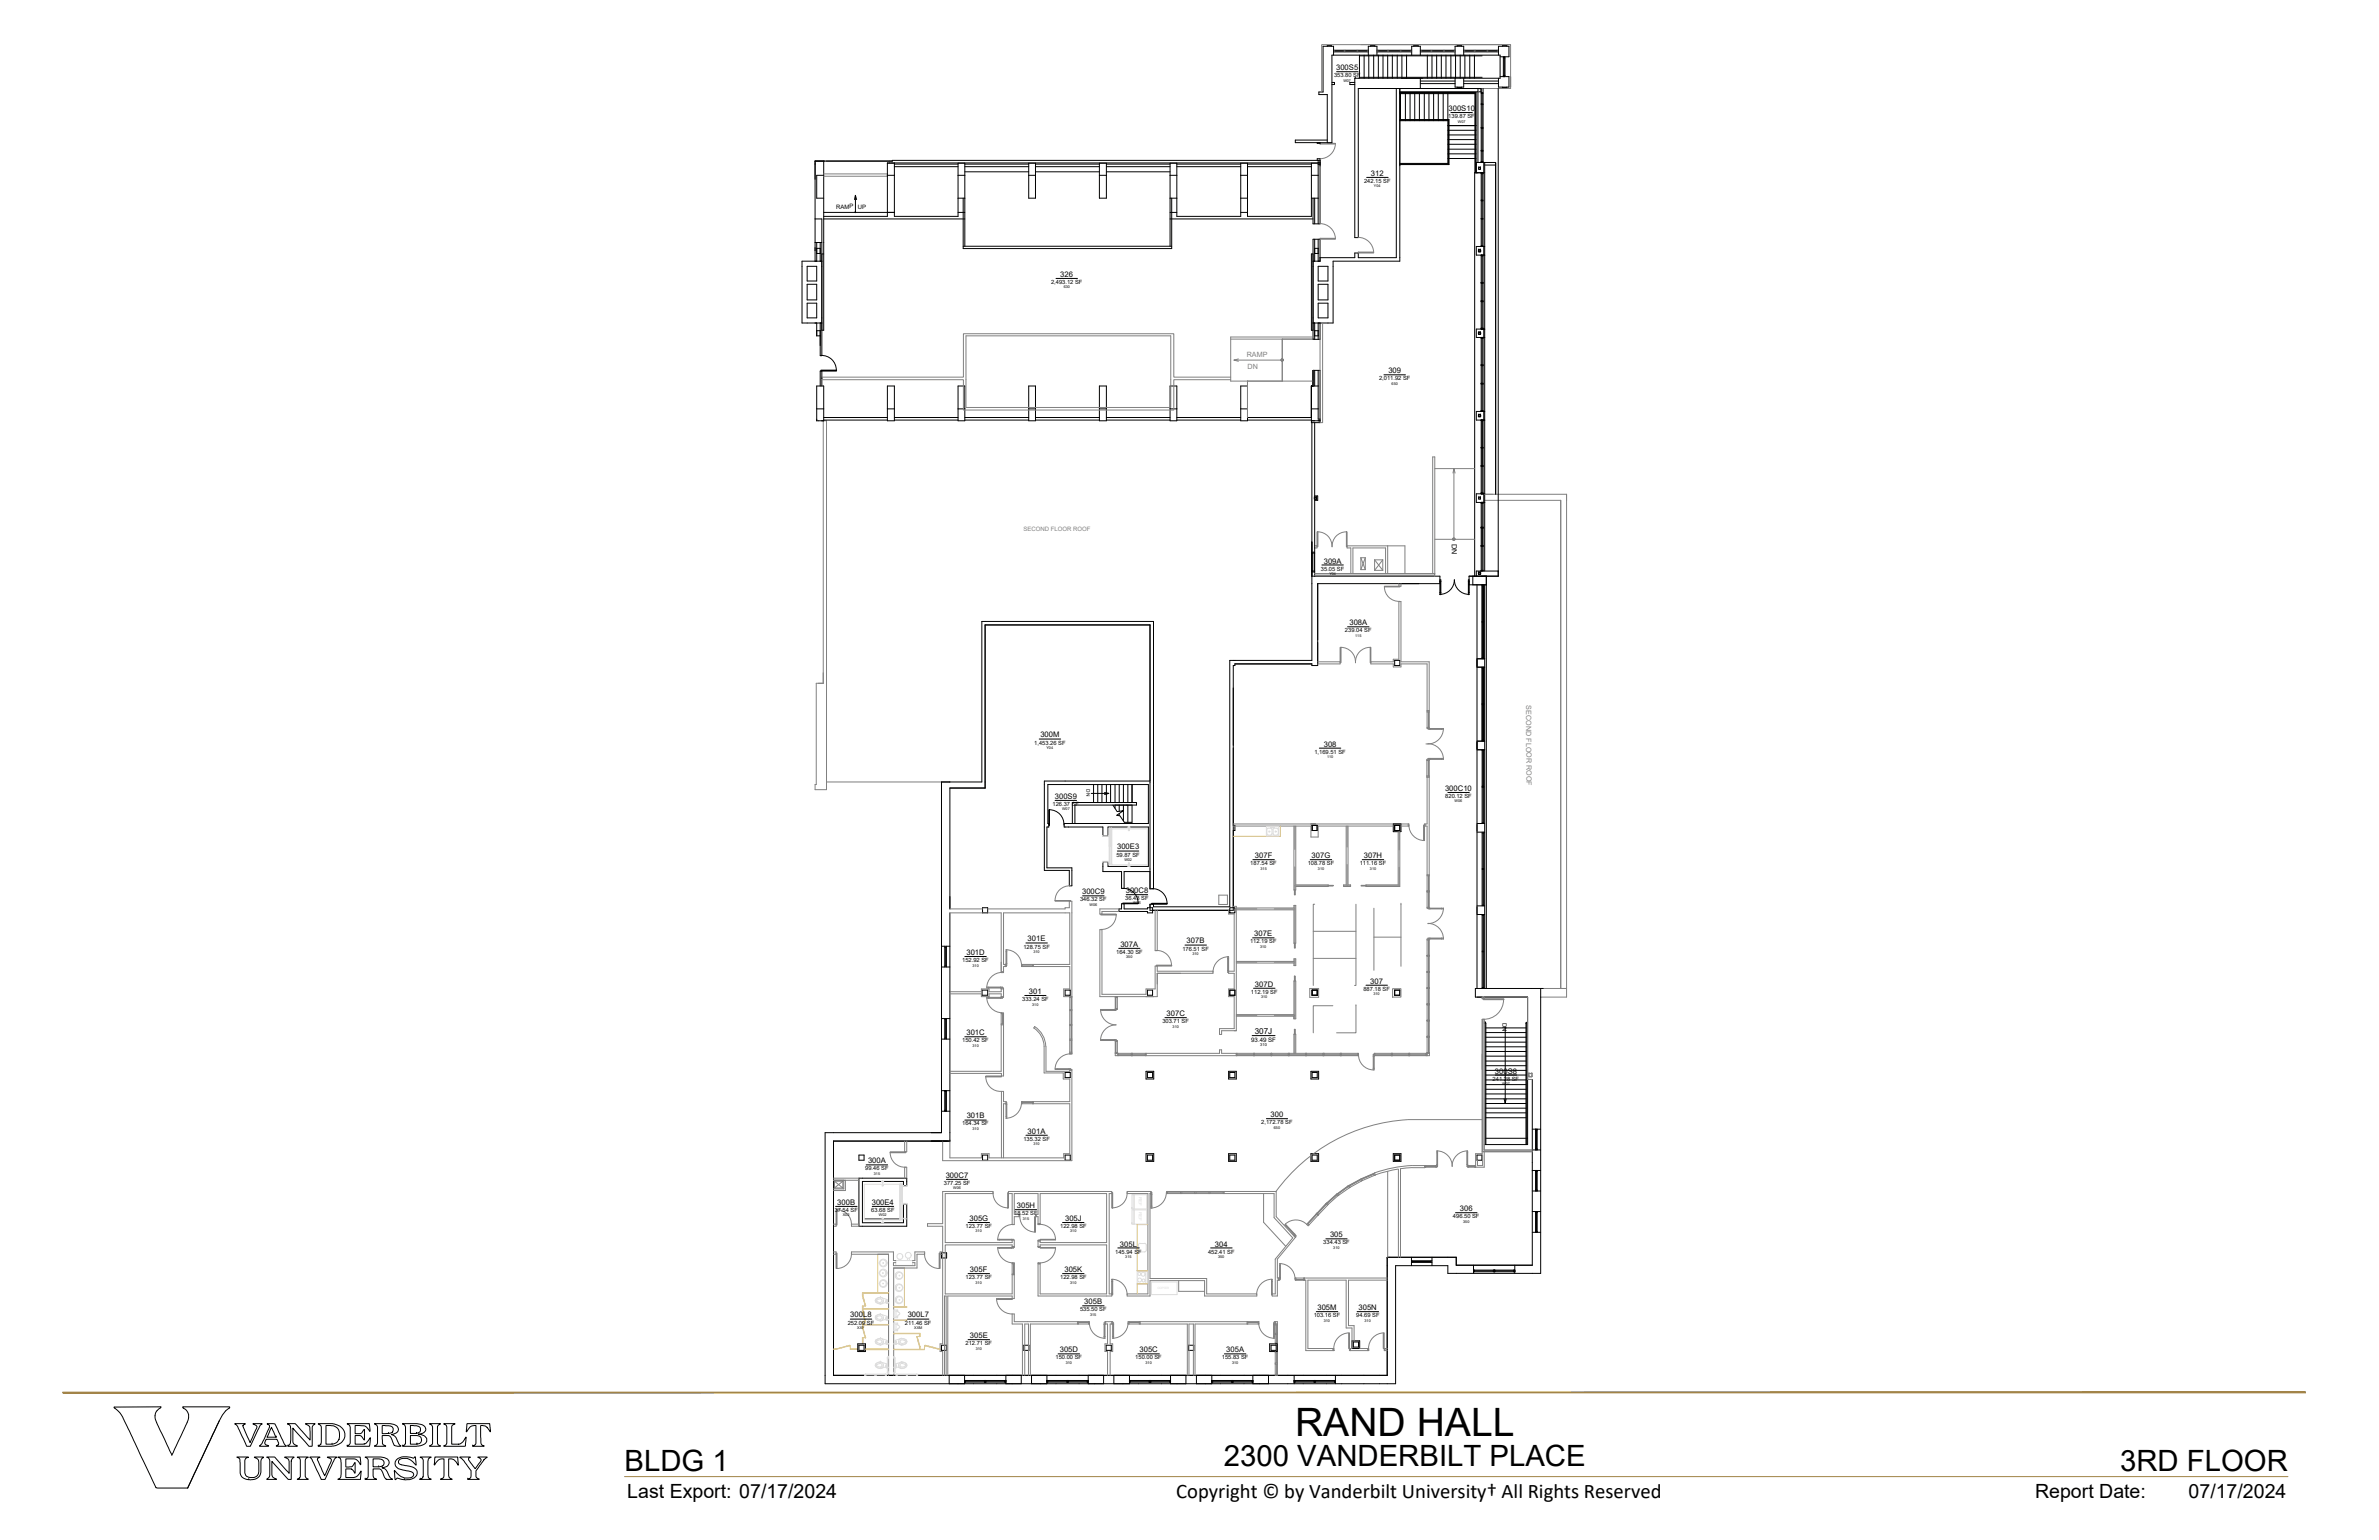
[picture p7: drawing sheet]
<svg xmlns="http://www.w3.org/2000/svg" width="432mm" height="279mm" viewBox="0 0 432 279" stroke-linecap="round" stroke-linejoin="round" font-family="sans-serif">
<defs><g id="words">
<text font-size="7.1" x="235.1" y="260.4">RAND HALL</text>
<g font-size="5.3">
<text x="113.4" y="267">BLDG 1</text>
<text x="222.2" y="266">2300 VANDERBILT PLACE</text>
<text x="384.8" y="266.9">3RD FLOOR</text>
</g>
<text font-size="3.8" x="213.5" y="271.7">Copyright © by Vanderbilt University† All Rights Reserved</text>
<g font-size="3.5">
<text x="113.9" y="271.8">Last Export: 07/17/2024</text>
<text x="369.4" y="271.8">Report Date:</text>
<text x="397.2" y="271.8">07/17/2024</text>
</g>
<text font-size="1.5" x="227.7" y="187.6">307J</text>
<g font-size="1.4">
<text x="242.5" y="12.7">300S5</text>
<text x="262.9" y="20.2">300S10</text>
<text x="248.8" y="31.9">312</text>
<text x="192.4" y="50.2">326</text>
<text x="252" y="67.7">309</text>
<text x="240.3" y="102.2">309A</text>
<text x="244.9" y="113.5">308A</text>
<text x="188.8" y="133.8">300M</text>
<text x="240.3" y="135.4">308</text>
<text x="262.3" y="143.5">300C10</text>
<text x="191.5" y="145">300S9</text>
<text x="202.8" y="154.1">300E3</text>
<text x="227.8" y="155.7">307F</text>
<text x="238.1" y="155.7">307G</text>
<text x="247.6" y="155.7">307H</text>
<text x="196.4" y="162.3">300C9</text>
<text x="204.3" y="162">300C8</text>
<text x="175.4" y="173.2">301D</text>
<text x="186.5" y="170.8">301E</text>
<text x="203.4" y="171.8">307A</text>
<text x="215.4" y="171.2">307B</text>
<text x="227.7" y="169.9">307E</text>
<text x="227.8" y="179">307D</text>
<text x="248.7" y="178.4">307</text>
<text x="186.8" y="180.3">301</text>
<text x="211.7" y="184.4">307C</text>
<text x="175.4" y="187.8">301C</text>
<text x="271.3" y="194.8">300S8</text>
<text x="175.5" y="202.9">301B</text>
<text x="230.6" y="202.7">300</text>
<text x="186.5" y="205.7">301A</text>
<text x="157.6" y="211">300A</text>
<text x="171.6" y="213.7">300C7</text>
<text x="152" y="218.6">300B</text>
<text x="158.2" y="218.6">300E4</text>
<text x="176" y="221.5">305G</text>
<text x="184.6" y="219.2">305H</text>
<text x="193.3" y="221.5">305J</text>
<text x="265" y="219.8">306</text>
<text x="203.3" y="226.2">305L</text>
<text x="220.5" y="226.2">304</text>
<text x="241.4" y="224.5">305</text>
<text x="176.1" y="230.8">305F</text>
<text x="193.2" y="230.8">305K</text>
<text x="154.3" y="239">300L8</text>
<text x="164.7" y="239">300L7</text>
<text x="196.8" y="236.7">305B</text>
<text x="239.1" y="237.7">305M</text>
<text x="246.6" y="237.7">305N</text>
<text x="176.1" y="242.8">305E</text>
<text x="192.3" y="245.4">305D</text>
<text x="206.8" y="245.4">305C</text>
<text x="222.6" y="245.4">305A</text>
</g>
<g font-size="1.3" fill="#808080">
<text x="226.3" y="64.8" transform="rotate(-1 226.3 64.8)">RAMP</text>
<text x="226.4" y="66.9">DN</text>
<text x="277" y="128" transform="rotate(90 277 128)">SECOND FLOOR ROOF</text>
</g>
<text font-size="1.3" x="263.5" y="98.7" transform="rotate(90 263.5 98.7)">DN</text>
<g font-size="1.1">
<text x="151.8" y="37.9" transform="rotate(-1 151.8 37.9)">RAMP</text>
<text x="155.7" y="37.9">UP</text>
<text x="272.7" y="185.6" transform="rotate(90 272.7 185.6)">DN</text>
<text x="227.1" y="189">93.49 SF</text>
</g>
<text font-size="1.1" fill="#808080" x="185.8" y="96.4">SECOND FLOOR ROOF</text>
<g font-size="1">
<text x="242.1" y="14">353.80 SF</text>
<text x="262.9" y="21.4">139.87 SF</text>
<text x="247.6" y="33.2">242.15 SF</text>
<text x="190.8" y="51.5">2,493.12 SF</text>
<text x="250.3" y="69">2,011.92 SF</text>
<text x="239.8" y="103.5">35.05 SF</text>
<text x="244.1" y="114.7">239.04 SF</text>
<text x="187.7" y="135.1">1,453.26 SF</text>
<text x="238.6" y="136.8">1,169.51 SF</text>
<text x="191" y="146.2">126.37 SF</text>
<text x="262.3" y="144.8">820.12 SF</text>
<text x="202.6" y="155.4">59.87 SF</text>
<text x="226.9" y="157">187.54 SF</text>
<text x="237.3" y="157">108.78 SF</text>
<text x="246.8" y="157">111.16 SF</text>
<text x="196" y="163.5">346.32 SF</text>
<text x="204.2" y="163.3">36.43 SF</text>
<text x="185.7" y="172.1">128.75 SF</text>
<text x="202.6" y="173.1">164.30 SF</text>
<text x="214.6" y="172.5">176.51 SF</text>
<text x="226.9" y="171.1">112.19 SF</text>
<text x="174.7" y="174.6">152.92 SF</text>
<text x="247.5" y="179.8">887.18 SF</text>
<text x="185.5" y="181.6">333.24 SF</text>
<text x="211" y="185.6">303.71 SF</text>
<text x="227.1" y="180.3">112.19 SF</text>
<text x="174.7" y="189.1">150.42 SF</text>
<text x="270.9" y="196.1">241.28 SF</text>
<text x="228.9" y="204">2,172.78 SF</text>
<text x="174.7" y="204.2">164.34 SF</text>
<text x="185.7" y="207">135.32 SF</text>
<text x="157" y="212.4">99.46 SF</text>
<text x="171.3" y="214.9">377.25 SF</text>
<text x="151.5" y="219.9">37.54 SF</text>
<text x="158.1" y="219.9">63.68 SF</text>
<text x="184.1" y="220.5">18.52 SF</text>
<text x="263.7" y="221">496.50 SF</text>
<text x="175.2" y="222.8">123.77 SF</text>
<text x="192.4" y="222.8">122.98 SF</text>
<text x="202.4" y="227.4">145.94 SF</text>
<text x="219.3" y="227.4">452.41 SF</text>
<text x="240.2" y="225.8">334.43 SF</text>
<text x="175.2" y="232.1">123.77 SF</text>
<text x="192.4" y="232.1">122.98 SF</text>
<text x="196" y="237.9">535.50 SF</text>
<text x="238.4" y="239">103.16 SF</text>
<text x="246.2" y="239">94.69 SF</text>
<text x="153.9" y="240.3">252.09 SF</text>
<text x="164.2" y="240.3">211.46 SF</text>
<text x="175.2" y="244.1">212.71 SF</text>
<text x="191.6" y="246.6">150.00 SF</text>
<text x="206.1" y="246.6">150.00 SF</text>
<text x="221.8" y="246.6">155.83 SF</text>
</g>
<text font-size=".9" x="197.2" y="143.2" transform="rotate(90 197.2 143.2)">DN</text>
<g font-size=".7">
<text x="243.8" y="14.8">W07</text>
<text x="264.6" y="22.2">W07</text>
<text x="249.4" y="34">Y04</text>
<text x="193.1" y="52.3">630</text>
<text x="252.6" y="69.8">650</text>
<text x="241.3" y="104.3">Y04</text>
<text x="246" y="115.5">115</text>
<text x="189.9" y="135.9">Y04</text>
<text x="240.9" y="137.6">110</text>
<text x="192.8" y="147">W07</text>
<text x="264" y="145.6">W06</text>
<text x="204.1" y="156.2">W02</text>
<text x="228.8" y="157.8">315</text>
<text x="239.2" y="157.8">310</text>
<text x="248.7" y="157.8">310</text>
<text x="197.8" y="164.4">W06</text>
<text x="205.7" y="164.1">W06</text>
<text x="187.6" y="172.9">310</text>
<text x="204.4" y="173.8">350</text>
<text x="216.4" y="173.2">310</text>
<text x="228.7" y="171.9">310</text>
<text x="176.5" y="175.4">310</text>
<text x="187.4" y="182.4">310</text>
<text x="228.9" y="181.1">310</text>
<text x="249.3" y="180.6">310</text>
<text x="176.5" y="189.9">310</text>
<text x="212.8" y="186.5">310</text>
<text x="228.8" y="189.8">310</text>
<text x="272.7" y="196.9">W07</text>
<text x="176.5" y="205">310</text>
<text x="187.6" y="207.7">310</text>
<text x="231.2" y="204.8">650</text>
<text x="158.6" y="213.2">315</text>
<text x="173" y="215.7">W06</text>
<text x="153" y="220.7">X02</text>
<text x="159.5" y="220.7">W02</text>
<text x="185.7" y="221.3">315</text>
<text x="265.6" y="221.8">350</text>
<text x="177.1" y="223.6">310</text>
<text x="194.3" y="223.6">310</text>
<text x="242" y="226.5">310</text>
<text x="177.1" y="232.9">310</text>
<text x="194.3" y="232.9">310</text>
<text x="204.2" y="228.2">315</text>
<text x="221.1" y="228.2">350</text>
<text x="197.9" y="238.7">315</text>
<text x="240.3" y="239.8">310</text>
<text x="247.7" y="239.8">310</text>
<text x="155.6" y="241.1">XXF</text>
<text x="165.9" y="241.1">XXM</text>
<text x="177.1" y="244.9">310</text>
<text x="193.4" y="247.5">310</text>
<text x="207.9" y="247.5">310</text>
<text x="223.6" y="247.5">310</text>
</g>
</g></defs>
<!-- layer: A-WALL-EXTR -->
<g fill="none" stroke="#000" stroke-width=".18">
<path d="M240.9 8.4v-.1h.8v.1M241.8 15h.4v.3h-.4M242 10v-1.6h-1.9v8.3h-.7v.5h1.5v8.7M242 9.1h6.4M242 9.4h6.4M242.3 9.2h1.7M244.2 9.2h2.1M245.9 15h-.9v.3h.9M246 14.2h.1M246.5 9.2h1.7M246.7 14h22.3M246.7 10.1h22.3"/>
<path d="M246.7 10v4.2M247.6 10v4.2M248.4 10v-1.6h1.5v1.6M248.4 10v4.2M248.8 8.4v-.1h.7v.1M249.3 10v4.2M249.9 9.1h6.3M249.9 9.4h6.3M250.1 9.2h1.7M250.2 10v4.2M251 10v4.2M251.9 10v4.2"/>
<path d="M252 9.2h2.2M252.7 10v4.2M253.4 16.1v30.7h-6.9v-.9h-.6v.9h-6.3M253.6 10v4.2M254.1 16.7h14.7v-.6h-22.3v27h-.6v-28.9h26.4v-4.2h-30.5v15.9h-6.7v-.5h5.8M254.1 16.1v31.3h-12.1v11.2h-3.7M254.3 9.2h1.8M254.5 10v4.2M255.3 10v4.2M256.2 10v-1.6h1.6v1.6M256.6 8.4v-.1h.8v.1M257.8 9.1h6.3"/>
<path d="M257.8 14.2v1.9M257.8 9.4h6.3M257.8 14.7h6.3M257.8 15.2h6.3M258 9.2h1.7M259.1 10v4.2M259.9 9.2h2.1M259.9 10v4.2M260.8 10v4.2M261.6 10v4.2M262.2 9.2h1.7M262.5 10v4.2"/>
<path d="M263.3 10v4.2M264.1 10v-1.6h1.6v1.6M264.1 14.2v1.6h1.6v-1.6M264.2 10v4.2M264.5 8.4v-.1h.8v.1M264.5 15.8h.8M265 10v4.2M265.7 9.1h6.3M265.7 9.4h6.3M265.7 14.7h6.3M265.7 15.2h6.3M265.9 9.2h1.7"/>
<path d="M265.9 10v4.2M266.8 10v4.2M267.6 10v4.2M267.8 9.2h2.1M268.3 16.1v13.4M268.8 16.8h.4v.1h-.4zM268.8 18.9h.4v.1h-.4zM268.8 16.1v13.4M269 16.9v2M269 19v4.1M269.2 16.1v13.4M270.1 9.2h1.7"/>
<path d="M271.9 16.1v88.4h-5.3v3.4M272 10v-1.6h1.9v1.9h-1.6M272.3 13.9h1.6v1.9h-1.9v-1.6M272.7 8.4v-.1h.8v.1M272.7 15.8h.8M272.9 10.3h.3v.2h-.3zM272.9 13.7h.3v.2h-.3zM272.9 10.5v3.4M273 10.5v3.2M273.2 10.5v3.4M274.2 13.9v1.9M147.9 39.7h1.3v24.8h-.3v-5.9"/>
<path d="M149.5 29.2v30.7h-.3M149.5 31.8h-1.3v4.2h1.3M149.5 39.7h25.6M149.5 38.5h12.8M155.3 38.5h.1M155.3 35.4v3.1M155.3 35.4l.2 .8M155.3 35.4l-.2 .8M161.1 31.8h1.2M162.3 29.6v9.7h11.6v-9.7M162.3 30.2h11.6M162.3 29.8h11.6"/>
<path d="M173.9 31.8h1.2M173.9 36h1.2M173.9 38.5h1.2M174.8 36v9.1h37.9v-9.1M175.1 29.6v15.1M175.1 30.2h11.6M175.1 29.8h11.6M175.1 31.2h11.6M186.7 31.8h1.2M186.7 29.6v6.4h1.2v-6.4M187.9 30.2h11.6M187.9 29.8h11.6"/>
<path d="M187.9 31.2h11.6M199.5 31.8h1.3M199.5 29.6v6.4h1.3v-6.4M200.8 30.2h11.6M200.8 29.8h11.6M200.8 31.2h11.6M212.4 31.8h1.2M212.4 36h1.2M212.4 29.6v15.1M212.4 39.7h25.9M212.4 38.5h1.2M213.6 29.6v9.7h11.6v-9.7"/>
<path d="M213.6 30.2h11.6M213.6 29.8h11.6M225.2 31.8h1.2M225.2 36h1.2M225.2 38.5h1.2M226.4 29.6v9.7h11.6v-9.7M226.4 30.2h11.6M226.4 29.8h11.6M238 31.8h1.3M238 36h1.3M238.6 36v4.6M239.1 25.9v.1h.5v-.1"/>
<path d="M239.1 29.1v-.3h.5v11.8h-1.3v-4.6M239.3 29.6h-78.2v9.7h-11.6M239.3 29.1v11.5M239.3 29.8h.3M239.3 29.5h.3M239.6 29.1h-77.6v.1h-14.1v18.2M268 31.3v-1.8h3.5v60.2M268.4 30.4v.3M268.4 30.4h.1M268.4 30.7h.1M268.4 30.4h.3M268.4 30.7h.3"/>
<path d="M268.7 30.4h.1M268.7 30.7h.1M268.7 30.4v.3M268.8 31.3h.4v.2h-.4zM268.8 23.1h.4v.2h-.4zM268.8 27.3h.4v.1h-.4zM268.8 29.3h.4v.2h-.4zM268.8 36.3h.4v.2h-.4zM268.8 39.6h.4v.2h-.4zM268.8 31.3v13.3M269 23.3v4M269 27.4v1.9"/>
<path d="M269 31.5v4.8M269 36.5v3.1M269 39.8v4.8M269.2 31.3v13.3M269.3 29.5v1.8h-1.6v73.2M269.5 29.5v74.1M269.5 29.9h2M146.5 48.3h1.7v2.7h-1.7zM146.5 55h1.7v2.7h-1.7zM146.5 51.6h1.7v2.8h-1.7zM147.9 44h1.3M148.2 46h.7"/>
<path d="M148.2 45.1h.7M148.2 58.6v2.3h.7M148.2 44v3.4M148.9 44v3.4M149.2 47.4h-3.6v11.2h3.6M149.2 46.1h.3M174.8 44.7h37.9M238.3 47.4h1.3v-4h-1.3v18.2h1.3v-3M238.3 46.1h-.3v13.8h.3M238.6 46h.7M238.6 45.1h.7M238.6 43.4v4"/>
<path d="M238.6 58.6v3M239.3 48.3h1.7v2.7h-1.7zM239.3 51.6h1.7v2.8h-1.7zM239.3 55h1.7v2.7h-1.7zM239.3 43.4v4M239.3 58.6v3M268.4 45.4v.2M268.4 45.3l-.1 .3 .4 .1v-.4M268.4 45.4h.1M268.4 45.6h.1M268.4 45.3h.3M268.7 45.4h.1"/>
<path d="M268.7 45.6h.1M268.8 45.4v.2M268.8 44.6h.4v.1h-.4zM268.8 46.3h.4v.2h-.4zM268.8 51.2h.4v.2h-.4zM268.8 54.6h.4v.2h-.4zM268.8 59.5h.4v.2h-.4zM268.8 46.3v13.4M269 46.5v4.7M269 51.4v3.2M269 54.8v4.7M269.2 46.5v13.2"/>
<path d="M269.3 44.7v1.6M269.3 59.7v1.5M269.5 44.7h-1.5v1.6h1.5M269.5 59.7h-1.5v1.5h1.5M148.2 70h1.3v6.3h-1.3zM148.2 60h.7M148.2 74.2h1.3M148.9 70v-2.7h.3v2.7M149 64.5a2.65 2.65 0 0 1 2.8 2.6M149 67.2h2.8v.1h-2.8zM149.5 76.2h11.6M149.5 75.7h11.6"/>
<path d="M161.1 70h1.2v6.3h-1.2zM161.1 74.2h1.2M162.3 76.2h11.6M162.3 75.7h11.6M173.9 70h1.2v6.3h-1.2zM173.9 74.2h1.2M175.1 76.2h11.6M175.1 75.7h11.6M186.7 70h1.2v6.3h-1.2zM186.7 74.2h1.2M187.9 76.2h11.6M187.9 75.7h11.6"/>
<path d="M199.5 70h1.3v6.3h-1.3zM199.5 74.2h1.3M200.8 76.2h11.6M200.8 75.7h11.6M212.4 70h1.2v6.3h-1.2zM212.4 74.2h1.2M213.6 76.2h11.6M213.6 75.7h11.6M225.2 70h1.2v6.3h-1.2zM225.2 74.2h1.2M226.4 76.2h11.6M226.4 75.7h11.6"/>
<path d="M238 76.3h1.6M238 74.2h1.3M238.1 76.7v43.1h-14.9v44.7h-13.8v-.4h-.7v1.1h15.1v-44.5h.3v-.2h14v.2h1.1v-14.8h22.2M238.3 70v-2.8h1.3v9.5h-1.6v-6.7h1.3M238.6 67.2v2.8M238.6 76.7v13.3h.6v.8h-.6v13.7M238.6 60.9h.7M238.6 60h.7M239.3 67.2v8.8h.3M268.3 60.3h.4M268.3 75.6h.4M268.3 60.3l.1 .3h.3v-.3"/>
<path d="M268.4 60.3v.3M268.4 75.3v.3M268.4 75.2l-.1 .4M268.4 60.3h.1M268.4 60.6h.1M268.4 75.3h.1M268.4 75.6h.1M268.4 60.7h.3M268.4 60.3h.3M268.4 75.2h.3M268.4 75.6h.3M268.7 75.2v.4"/>
<path d="M268.7 60.3h.1M268.7 60.6h.1M268.7 75.3h.1M268.7 75.6h.1M268.8 60.3v.3M268.8 75.3v.3M268.8 61.2h.4v.2h-.4zM268.8 66.2h.4v.2h-.4zM268.8 69.5h.4v.2h-.4zM268.8 74.5h.4v.1h-.4zM268.8 76.2h.4v.1h-.4zM268.8 61.2v13.4"/>
<path d="M268.8 76.2v13.4M269 61.4v4.8M269 66.4v3.1M269 69.7v4.8M269 76.3v4.9M269.2 61.2v13.4M269.2 76.2v13.4M269.3 74.6v1.6M269.5 74.6h-1.5v1.6h1.5M238.5 90.5l.1 .1M238.6 90.2v.3M238.6 90.1l-.1 .1"/>
<path d="M238.6 90.2h.3l.1 .3M238.6 90.2h.1M238.6 90.5h.1M238.6 90.2h.3M238.9 90.2h.1M238.9 90.5h.1M238.9 90.2v.3M239 90.5l-.4 .1M268.4 90.2v.3M268.4 90.2h.1M268.4 90.5h.1M268.4 90.2h.3"/>
<path d="M268.4 90.6h.3M268.7 90.2h.1M268.7 90.5h.1M268.7 90.2v.3M268.8 81.2h.4v.1h-.4zM268.8 84.5h.4v.1h-.4zM268.8 89.4h.4v.2h-.4zM268.8 91.2h.4v.1h-.4zM268.8 95.6h.4v.2h-.4zM268.8 99h.4v.1h-.4zM268.8 91.2v12.4M269 81.3v3.2"/>
<path d="M269 84.6v4.8M269 91.3v4.3M269 95.8v3.2M269 99.1v4.4M269.2 91.2v12.4M269.3 89.6v1.6M269.5 89.6h-1.5v1.6h1.5M238.1 104.5h23.3v3.4h.1v-2.7h-.1M238.1 103.6h.5M238.1 100.3h.5M238.1 103.8h.5M238.1 100.2h.5"/>
<path d="M238.2 100.3v3.3M238.5 100.3v3.3M261.3 107.8a2.65 2.65 0 0 0 2.7-2.6 2.65 2.65 0 0 0 2.6 2.6M261.4 105.5h.1M261.4 107.5h.1M261.4 105.5v2M266.5 105.5h.1M266.5 107.5h.1M266.6 105.5v2M266.6 106.1h3.2M266.6 105.2h-.1v2.7h.1M267.3 104.5v1.6"/>
<path d="M268.1 106.1v73.2M268.1 119.5h1.4M268.3 103.9l.1 .3h.3v-.3M268.4 103.9v.3M268.4 103.8h-.1M268.4 103.9h.1M268.4 104.2h.1M268.4 103.8h.3M268.4 103.9h.3M268.7 103.8h.1M268.7 103.9h.1M268.7 104.2h.1"/>
<path d="M268.8 103.9v.3M268.8 103.5h.4v.1h-.4zM269 106.1v13.4M269 106.3h.3M269 112.7h.3M269 112.9h.3M269 119.4h.3M269.2 106.3v6.4M269.2 112.9v6.5M269.3 106.1v13.4M269.5 106.1v73.2M269.8 104.5v74.8"/>
<path d="M271.9 103.6h-3.9v.9M268.1 134.5h1.4M268.1 136h1.4M268.1 121h1.4M269 121v13.5M269 136v13.4M269 127.7h.3M269 127.9h.3M269 134.3h.3M269 136.2h.3M269 121.2h.3M269.2 121.2v6.5"/>
<path d="M269.2 127.9v6.4M269.2 136.2v6.4M269.3 121v13.5M269.3 136v13.4M190.4 146.9h.1v2.8h-.1zM190.5 146.9a2.65 2.65 0 0 1 2.6 2.8M208.7 141.7h-19.1v16.2h4.5v2.8h.4v-3.2h-4.5v-7.5h.4v-.6h-.2v-7.1h18.2v7.1h-15.2v.6h7v1.7h.9v-1.7h7.3v7.2h-7.3v-.8h-.9v1.7h3.4v3.1h.4v-3.1h4.7M223.8 149.7h.3v1h-.3M268.1 149.4h1.4M268.1 151h1.4M269 151v13.4M269 142.6h.3"/>
<path d="M269 142.8h.3M269 157.6h.3M269 157.7h.3M269 149.3h.3M269 151.1h.3M269.2 142.8v6.5M269.2 151.1v6.5M269.2 157.7v6.5M269.3 151v13.4M170.9 175.4h1.5M170.9 171.7h1.5M171.5 171.7v3.7"/>
<path d="M171.5 171.8h.3M171.5 175.3h.3M171.6 171.8v3.5M171.8 171.7v3.7M172.4 164.9v-21.9h6.4v-29.6h29.9v47.9h.7v-48.6h-31.2v29.2h-7.3v63.6h-21.1v45.6h103.5v-21.5h9.5v1.4h16.8v-51.7M172.4 165.6v41.4h-21.1v42.5h100.5v-21.4h12.5v1.4h13.8v-33.7h-.8v-14.9h-9.5v-1.6h12.3M203.6 164h.4v.9h4.3v-.2h.9v.9h-.9v-.2h-5.2v-.5h.5zM203.8 161.2a2.65 2.65 0 0 1 2.8 2.6M203.8 163.8h2.8v.2h-2.8zM209 161.2a2.65 2.65 0 0 1 2.8 2.7M209 163.9h2.8v.2h-2.8zM268.1 164.4h1.4"/>
<path d="M268.1 165.9h1.4M269 165.9v13.4M269 164.2h.3M269 179.2h.3M269 166.1h.3M269 172.6h.3M269 172.7h.3M269.2 166.1v6.5M269.2 172.7v6.5M269.3 165.9v13.4M170.9 184.8h1.5M170.9 188.5h1.5"/>
<path d="M170.9 197.9h1.5M171.5 197.9h.3v.1h-.3zM171.5 184.8v3.7M171.5 197.9v3.7M171.5 184.9h.3M171.5 188.4h.3M171.6 184.9v3.5M171.6 198v3.4M171.8 184.8v3.7M171.8 197.9v3.7M155.9 213.8h8.7v1.4h-.6v-.9h-7.5v7.5h7.5v-3.4h.6v4.1h-8.7zM170.9 201.6h1.5"/>
<path d="M171.5 201.4h.3v.2h-.3zM278.1 219.8h1.5M278.1 216.1h1.5M278.1 212.4h1.5M278.1 208.6h1.5M278.1 204.9h1.5M278.7 204.9h.3v.1h-.3zM278.7 208.5h.3v.1h-.3zM278.7 212.4h.3v.1h-.3zM278.7 215.9h.3v.2h-.3zM278.7 219.8h.3v.2h-.3zM278.7 204.9v3.7"/>
<path d="M278.7 212.4v3.7M278.7 219.8v3.8M278.7 220h.3M278.7 212.5h.3M278.7 215.9h.3M278.7 208.5h.3M278.9 205v3.5M278.9 212.5v3.4M278.9 220v3.4M279 204.9v3.7M279 212.4v3.7M279 219.8v3.8"/>
<path d="M256.2 228.7h3.7M256.2 229h3.7M256.2 228.1v1.5M256.3 228.9h3.4M256.3 228.7v.3M259.7 228.7v.3M259.9 228.1v1.5M267.4 229.5v1.5M267.4 230.4h7.5M267.4 230.7h7.5M267.6 230.4v.3M267.6 230.6h3.4"/>
<path d="M271 230.4v.3M271.2 230.4v.3M271.3 230.4v.3M271.3 230.6h3.5M274.8 230.4v.3M274.9 229.5v1.5M278.1 223.6h1.5M278.7 223.4h.3v.2h-.3zM278.7 223.4h.3M172.3 249.5v1.6M175.1 250.5h7.5M175.1 250.8h7.5"/>
<path d="M175.1 249.5v1.6M175.2 250.5v.3M175.2 250.6h3.5M178.7 250.5v.3M178.8 250.5v.3M179 250.5v.3M179 250.6h3.4M182.4 250.5v.3M182.6 249.5v1.6M185.4 249.5v1.6M187.2 249.5v1.6M190 249.5v1.6"/>
<path d="M190 250.5h7.5M190 250.8h7.5M190.2 250.5v.3M190.2 250.6h3.4M193.6 250.5v.3M193.8 250.5v.3M193.9 250.6h3.4M193.9 250.5v.3M197.3 250.5v.3M197.5 249.5v1.6M200.3 249.5v1.6M202.2 249.5v1.6"/>
<path d="M205 250.5h7.5M205 250.8h7.5M205 249.5v1.6M205.1 250.6h3.5M205.1 250.5v.3M208.6 250.5v.3M208.7 250.5v.3M208.9 250.6h3.4M208.9 250.5v.3M212.3 250.5v.3M212.5 249.5v1.6M215.3 249.5v1.6"/>
<path d="M217.2 249.5v1.6M219.9 250.5h7.5M219.9 250.8h7.5M219.9 249.5v1.6M220.1 250.6h3.4M220.1 250.5v.3M223.5 250.5v.3M223.7 250.5v.3M223.8 250.5v.3M223.8 250.6h3.5M227.3 250.5v.3M227.4 249.5v1.6"/>
<path d="M230.2 249.5v1.6M234.9 250.5h7.5M234.9 250.8h7.5M234.9 249.5v1.6M235.1 250.6h3.4M235.1 250.5v.3M238.5 250.5v.3M238.6 250.5v.3M238.8 250.6h3.4M238.8 250.5v.3M242.2 250.5v.3M242.4 249.5v1.6"/>
<circle cx="155.2" cy="38.5" r=".06"/>
</g>
<!-- layer: A-GRAPHICS -->
<g fill="none" stroke="#808080" stroke-width=".18">
<path d="M242.3 9.1v.3M244 9.1v.3M244.2 9.1v.3M246.3 9.1v.3M246.5 9.1v.3M246.5 16.1h27.7v-8h-34.3v8.6M247 8.1h27.1M248.2 9.1v.3M250.1 9.1v.3M251.8 9.1v.3M252 9.1v.3M254.2 9.1v.3"/>
<path d="M254.3 9.1v.3M256.1 9.1v.3M258 9.1v.3M259.7 9.1v.3M259.9 9.1v.3M262 9.1v.3M262.2 9.1v.3M263.9 9.1v.3M265.9 9.1v.3M267.6 9.1v.3M267.8 9.1v.3M268.8 16.1h-.5v.6"/>
<path d="M269.9 9.1v.3M270.1 9.1v.3M271.8 9.1v.3M272.9 10.5h.3M272.9 13.7h.3M272.9 13.9h.3M149.4 76.3v47.7h-1.2v18.3h-.3v1h2.1v-67M251.9 99h3.1v5.1M269.5 89.7h14.8v91.2h-4.7M269.5 90.8h13.8v88.5M150 141.9h20.9M214.3 176.6h-4.3v1.9"/>
<path d="M238.4 169h7.7M238.4 173.9h7.7M238.6 164.1h-.2v14.7M246.1 164.1v14.7h-.2M249.4 164.8v11.2M249.4 170h4.9M254.3 164.1h.1M254.3 164.1v11.2M279.6 179.3h4.7M241.9 182.5h-3.5v4.9M246.1 182.5v4.9h-3.5M246.1 182.5h.1"/>
<path d="M229.3 216.5v5.3l4.1 4.3M251.9 212.5v15.6M159.3 227.6h2M162.2 230.1h2M213.9 232.3v2h4.7"/>
</g>
<!-- layer: A-WALL-INTR -->
<g fill="none" stroke="#808080" stroke-width=".18">
<path d="M149.5 31.6h11.6v.4h-11.6M240.1 58.6v18.1h-.5M149.2 68.4h25.7v-7.8h38.1v7.8h10.4M149.2 68.9h25.7v5.5h38.1v-5.5h10.4M149.4 76.3h.6M175.3 60.9h37.2v13h-37.2zM223.4 61.5h14.9M224 65.3h8.7M224.8 65.1l-.8 .2 .8 .2M226.4 75.7h.1M226.4 69.1v6.6M232.7 61.5v7.6"/>
<path d="M238.3 61.1h-14.9v8h14.9M238.3 67.2v2.8M239.6 61.6v5.6M238.6 99h.4v.4h-.4M260.4 97.8h7.2M260.4 85h7.2M263.7 85.8l.2-.8 .2 .8M263.9 85v12.8M238.6 104.4h21.8M238.6 104.1h21.8v.4M238.6 104.1h21.8M245.2 104.1v-4.7h-.7v-.4h7.4v5.1"/>
<path d="M245.6 104.1v-4.7h5.9v4.7M247 101.2h.8M247 103.3h.8M247 101.2v2.1M247 101.2l.8 2.1M247.8 101.2v2.1M247.8 101.2l-.8 2.1M249.5 101.6h1.5M249.5 103.5h1.5M249.5 101.6v1.9M249.5 101.6l1.5 1.9M251 101.6v1.9"/>
<path d="M251 101.6l-1.5 1.9M253.9 109.1h.4v11h5.1v12.1h-.4v-11.7h-4.7v.5h-1.4v-.5h-4.1v-.4h4.1v-.5h1zM253.9 105.9v.5h.4v-.5M260 104.1v-21.2h.4v21.6M239.2 120.1h4v.4h-4M259 138h.4M259 129h.4M259 129.2h.4M259 132h.4M259.2 138v2.8M259.3 129.2v2.8M259.3 138v2.8"/>
<path d="M259.5 137.6h2.2v.2h-2.2zM259.5 137.7h2.2M259.5 132.2h2.2v.1h-2.2zM259.5 132.3h2.2M223.8 149.5h31.9v.4h-1.4M223.8 149.9h14.1v2h1.4v-2h13.6M234.9 149.9v11.6h.3v-.7h5.9v-.3h-5.9v-10.6M235 149.9v4.2M235 157.3v4.2M244.3 149.9v10.6h-.4v.3h1.2v-.3h-.4v-10.6M244.5 149.9v3.8M244.5 156.9v3.8"/>
<path d="M253.8 150.9v9.6h-5.9v.3h6.2v-9.9M253.9 157.4v3.3h-6M253.9 150.9v3.3M255.6 149.5v.4M258.4 150h.2v2.2h-.2zM258.5 150v2.2M258.7 149.5v.4M259 140.8h.4M259 141v8.5h-.4v.4h.4v14.9h.4v-27h-.4v3.2h.4M259 158.7h.4M259 158.9h.4M259.3 158.9v2.7"/>
<path d="M172.4 164.9h5.9M172.4 179.9h5.7v-.5h1.4v.5h2.2v-.6h.4v1.6h-.4v-.6h-2.2v.5h-1.4v-.5h-5.7M172.4 165.6h5.9M179.3 164.9h14v-.2h.8v-1.2h.4v27.7h-.3v-10.4M179.3 165.6h2.4v10.9h.4v-1.1h.5v-.4h-.5v-9.4h12.1v9.4h-8.8v.4h8.8v4h-1.1v1.4h1.4M179.4 179.2h2.2M181.7 179.4h.4M181.7 176.3h.4M182.4 175v.4M182.7 172.6v2.3M185.5 175v.4M185.5 175.3h1.9"/>
<path d="M185.5 175.2h1.9M187.4 175v.4M187.6 175v.4M199.6 168.7h.4v11.7h8v-1h1.7v-4.1h.3v.9h10.2v.4h-10.2v4.2h-10.4zM203.1 164.9h-3.5v.9h.4v-.4h3.1M209.7 165.2v7.3h.3v-7.3M221.2 162.4h1.6v1.7h-1.6zM222.8 173.9h.2v2.2h-.2zM222.9 173.9v2.2M223.8 164.4h.6v22.6h-2.7v.7h-.4v-1.1h2.7v-5.8h-1v-1.4h1v-2.8h-1v-.4h1v-10.4h-1v-.6M224.4 164.9h3.7M224.4 164.7h10.5v-.4h.3v6.8h-.3v-6h-10.5"/>
<path d="M224.4 174.4h10.5v-.4h.3v1.2h-.3v-.5h-10.5M224.4 174.6h3.7M231.3 164.9h3.7M231.3 174.6h3.7M235 160.7h6.1M235 164.3v6.8M235 174v1.2M235 178v6.8M237.7 179.3h1.6v1.6h-1.6zM243.9 160.7h1.2M252.8 179.4h1.5v1.5h-1.5zM259 179.2h.4"/>
<path d="M259 179.3h.4M259 176.2h.4M259 176.4h.4M259 173.3h.4M259 173.5h.4M259 170.5h.4M259 164.6h.4M259 161.6h.4M259 161.8h.4M259.3 161.8v2.8M259.3 170.5v2.8M259.3 173.5v2.7"/>
<path d="M259.3 176.4v2.8M259.3 179.3v2.8M259.5 164.8h2.2v.1h-2.2zM259.5 170.2h2.2v.2h-2.2zM259.5 170.3h2.2M259.5 164.8h2.2M172.4 194.4h9.3v-10.6h.4v11.4h-.3v-.5h-9.4M179.4 181h2.2M181.7 180.8h.4M181.7 183.9h.4M181.7 185.8h.4M181.7 185.9h.4"/>
<path d="M182 183.9v1.9M182.1 183.9v1.9M185.5 199.9v.4M185.5 200h1.9M187.4 199.9v.4M187.6 199.9v.4M187.8 186.2a4.4 4.4 0 0 1 2 3.6M187.8 186.2l-.2 .3a4.1 4.1 0 0 1 1.9 3.3v4.9h3.5v1.1h1.2v4.1h-8.8v.4h8.8v9h-1.1v.8h-13.6v-.8h-1.4v.8h-5.7v-3.1M189.9 189.8v4.6h4.3v-.4h.3v16.6h-23.4v-3.6M191.9 194h2.1M194.2 191.1h.3M194.2 181h.3"/>
<path d="M194.2 183.2h.3M194.2 185.9h.3M194.2 188.5h.3M194.2 190.9h.3M194.2 188.7h.3M194.2 186.1h.3M194.2 183.4h.3M194.2 194.2h.3M194.4 181v2.2M194.4 183.4v2.5M194.4 186.1v2.4M194.4 188.7v2.2"/>
<path d="M202.4 191.1h18.9v-.6h.4v.6h24.9v.4h-44.2v-2.7h.4v2.7M202.4 180.8v2.3h.4v-2.3M202.4 188.9h.4M202.4 190.9h.4M202.4 183h.4M202.4 181h.4M202.5 181v2M202.5 188.9v2M202.6 181v2M202.6 188.9v2M203 191.4h2.3M203 191.1v.4"/>
<path d="M205.3 191.1v.4M205.5 191.4h2.4M205.5 191.1v.4M207.9 191.1v.4M208 191.1v.4M224.4 191.1v.4M224.4 184.1h10.5v-6.1h.3v6.8h-.3v-.4h-10.5M224.4 184.2h3.7M224.5 191.4h3M224.5 191.1v.4M227.5 191.1v.4M227.7 191.4h3"/>
<path d="M227.7 191.1v.4M230.7 191.1v.4M230.8 191.1v.4M230.8 191.4h3M231.3 184.2h3.7M233.8 191.1v.4M234 191.4h3M234 191.1v.4M234.9 191.1v-3.5h.3v3.5M235 187.6v3.5M237 191.1v.4M237.1 191.4h3"/>
<path d="M237.1 191.1v.4M240.1 191.1v.4M240.3 191.4h3M240.3 191.1v.4M243.3 191.1v.4M243.4 191.4h3.1M243.4 191.1v.4M246.5 191.1v.4M246.6 191.3a2.73 2.73 0 0 0 2.6 2.8M249.2 191.6h.2M249.2 193.8h.2M249.3 191.6v2.2"/>
<path d="M249.4 191.5h10v-.4h-10v3h-.2M249.4 191.3h-.2v2.8M249.5 191.4h3M249.5 191.1v.4M252.5 191.1v.4M252.7 191.4h3M252.7 191.1v.4M255.7 191.1v.4M255.8 191.4h3.1M255.8 191.1v.4M258.9 191.1v.4M259 191h.4"/>
<path d="M259 188h.4M259 188.2h.4M259 185.1h.4M259 185.2h.4M259 182.1h.4M259 182.3h.4M259.3 182.3v2.8M259.3 185.2v2.8M259.3 188.2v2.8M259.4 191.1v-20.7h-.4v21.1M269 180.9v.3h.4v-.3h7.9v14.9h.8M269.4 180.9v.3"/>
<path d="M269.4 184.9v23.8h8.7M277.5 194.8v.5M277.5 194.7l-.1 .1M277.5 194.8h.1M277.5 195.3h.1M277.5 194.7h.5M277.5 195.4h.5M277.5 194.8h.5M278 194.7l.1 .1M278 194.8h.1M278 195.3h.1M278.1 194.8v.5h-.7"/>
<path d="M151.3 213.8h4.6M151.3 214.1h4.6M151.5 215.5h1.5M151.5 214.3v1.2M151.5 214.3h1.5M151.5 214.3l1.5 1.2M153 214.3v1.2M153 214.3l-1.5 1.2M153.1 214.1v1.6h-1.8M153.4 214.1v1.9h-2.1M164.2 213.8v-2h.4v2M164.2 207v2h.4v-2"/>
<path d="M182.6 200.3v-.4h-.5v-1.9h-.3v12.1M182.6 200.3h-.5v9.8M182.7 200.4v2.2M183 216.2h18.8v.3h-.5v18.3h.5v.3h-13.4v-5.8h.4v5.5h12.1v-8.9h-12.1v.3h-.4v-1.1h.4v.3h12.1v-8.9h-12.1v5.5h-.4v-1.3h-.3v-.4h.3v-3.8h-4.3v3.8h.9v.4h-.9v1.5h-.4v-5.7h-.7zM204.6 216.2h4.3v.3h-.2v15.5h10.3v2.8h9.1v.3h-9.5v-2.8h-9.9v2.8h-4.1v-.3h3.8v-18.3h-3.8zM208.9 216.7h.2v2.1h-.2zM209 216.7v2.1M211.7 216.2h19.9v4.5l3.5 3.8-3.3 3.9v3.5h.3v.4h-.3v2.8h-.9v-.3h.6v-6.4l3.1-3.8-3.3-3.7v-4.4h-19.6zM211.9 216.3h2.4M211.9 216.2h2.4M211.9 216.2v.3M214.3 216.2v.3"/>
<path d="M214.5 216.3h2.4M214.5 216.2h2.4M214.5 216.2v.3M216.9 216.2v.3M217.1 216.3h2.3M217.1 216.2h2.3M217.1 216.2v.3M219.4 216.2v.3M219.6 216.3h2.4M219.6 216.2h2.4M219.6 216.2v.3M222 216.2v.3"/>
<path d="M222.2 216.2v.3M240.7 218.4l-1.7 1.7M240.7 218.4l.2 .3M240.7 218.4l-1.6 1.7M240.8 218.5l-1.6 1.7M240.8 218.2l.3 .3M240.8 218.2l-.1 .2M240.9 218.7l-1.6 1.7M241.1 218.5l-.2 .2M242.6 216.6l-1.8 1.6M242.6 216.6l.3 .3M242.6 216.7l-1.7 1.6"/>
<path d="M242.7 216.8l-1.8 1.5M242.8 216.5l.2 .3M242.8 216.5l-.2 .1M242.9 216.9l-1.8 1.6M243 216.8l-.1 .1M244.7 215.2l-1.9 1.3M244.7 215.2l.2 .3M244.7 215.2l-1.9 1.4M244.8 215.3l-1.9 1.3M244.8 215.1l.3 .3M244.8 215.1l-.1 .1M244.9 215.5l-1.9 1.3"/>
<path d="M245.1 215.4l-.2 .1M247 214l-2.1 1.1M247 213.9l-2.2 1.2M247 213.9l.1 .4M247 214.1l-2.1 1.1M247.1 214.3l-2 1.1M247.1 213.8l.2 .4M247.1 213.8l-.1 .1M247.3 214.2l-.2 .1M249.3 212.9l-2.2 .9M249.3 212.9l.2 .3M249.3 213l-2.2 .9"/>
<path d="M249.4 213l-2.2 1M249.5 213.2l-2.2 1M249.5 212.8l.1 .4h-.1M249.5 212.8l-.2 .1M253.8 212.1l-1.8 .4-2.4 .7M253.8 212.1v16M254.2 212.1v16M255.5 203.1a31.9 31.9 0 0 0-23.9 13.1M255.5 203.1h13.5M256.4 211.5a24 24 0 0 0-6.9 1.3M256.4 211.8l-2.2 .2M256.4 211.5h4.2"/>
<path d="M258.6 211.8h2M258.6 211.5v.4h-2.2M258.8 211.6h1.8M258.8 211.5v.3M260.8 211.5v.3M266.4 211.5v.3M266.6 211.6h1.1M266.6 211.5h1.2M267.7 211.5v.3M269 209.6h.1v1.9h-.9v-1M269 209h9.1M269.1 208.9h9"/>
<path d="M269.4 209v2.8h-2.8M278.1 208.6h-8.7v-23.7h-.4v24.4h-1.2v2.5M151.3 222.1h.5v.4h-.5M151.3 227.1h.5v.5h-.5M154.5 222.1h1.4v.4h-1.4zM162.6 228.7h-.4v-1.6h-7.7v.5h6.8v21.9M162.6 229.1h-.4v.5h3.9v-.5h-.5M165.6 228.7h.5v-1.6h1.7v.5h-1.4v2.5h-4.2v19.4M181.4 224.8h2.2v.2h-2.2zM181.4 226.3h2.2v.2h-2.2zM181.4 226.4h2.2M181.4 224.9h2.2"/>
<path d="M183.7 226.3h.4v-1.3h-.4v.4h-12.1v-8.9h8.6v-.3h-9.1v5.8h-2.8v.5h2.8v4.6h-.5v.5h.5v16.2h-.5v1.4h.5v4.3M183.7 229.3h.4M183.7 231.2h.4M183.7 231.3h.4M184 229.3v1.9M184.1 229.3v1.9M184.1 226.2h-.4v-.3h-12.1v8.9h12.1v-5.7h.4v6.5h-.4v-.5h-11.7v14.4M195.6 239.8v.4M195.7 239.9h1.9M195.7 240h1.9M195.7 239.8v.4M197.6 239.8v.4"/>
<path d="M200.7 239.8v.4M201.8 232.5h.2v2.1h-.2zM201.8 239.8v.4M201.9 232.5v2.1M204.9 239.9h1.9M204.9 240h1.9M204.9 239.8v.4M206.8 239.8v.4M207 239.8v.4M226.3 239.8v.4M226.5 239.8v.4M226.5 239.9h1.9"/>
<path d="M226.5 240h1.9M228.4 239.8v.4M230.8 232.5h.1v2.1h-.1zM230.8 232.5v2.1M231.5 239.8v4M234.9 224.3l.1-.1 .2 .2-.1 .1M235.2 232.2h1.4M235.2 232.1h1.4M236.6 231.9v.4M236.8 231.9v.4M237.3 222l-.1 .1 .2 .3 .2-.2M237.3 222l.3 .2"/>
<path d="M238.9 220.2l-1.6 1.8M238.9 220.2l.3 .3M239 220.3l-1.7 1.7M239 220.3l-1.6 1.8M239 220.1l.3 .3M239 220.1l-.1 .1M239.2 220.5l-1.6 1.7M239.3 220.4l-.1 .1M251.8 231.9h-16.6v.4h1.8v12.7h5v-.3h-4.6v-12.4h6.9v8.6h1.1v2.4M251.8 232.3h-7v8.2h1v2.8M171.4 249.5v-14.4h.3v14.4M185.6 249.5v-9.3h-1.9v-1.8h.4v1.4h13.6v.4h-10.7v9.3"/>
<path d="M186 249.5v-9.3h.7v9.3M200.4 240.3v2.2M200.5 240.3v2.2M200.6 240.3v2.2M201 249.5v-4.3h-.4v-1.4h.4v-3.6h-.4v-.4h1.4v.4h-.5v3.6h.5v1.4h-.5v4.3M202 240.3v2.2M202.1 240.3v2.2M215.5 249.5v-9.3h-10.7v-.4h23.7v.4h-11.6v9.3M215.8 249.5v-9.3h.8v9.3M231.2 240.3h.1v2.2h-.1zM231.3 240.3v2.2M231.5 245.2v4.3h.3v-4.3"/>
<path d="M231.5 247.3h.3M231.5 247.5h.3M231.5 249.4h.3M231.5 245.4h.3M231.5 241.9h.3M231.5 242.1h.3M231.5 240.4h.3M231.5 243.6h.3M231.7 240.4v1.5M231.7 242.1v1.5M231.7 245.4v1.9M231.7 247.5v1.9"/>
<path d="M231.8 240.4v1.5M231.8 242.1v1.5M231.8 245.4v1.9M231.8 247.5v1.9M231.8 240.2h-.5v-.4h.5v4M245.4 244.7h-.3v.3h3.2v-.3h-1.5M251.8 244.7h-.4v.3h.4"/>
<circle cx="232.7" cy="65.3" r=".23"/>
<circle cx="232.7" cy="65.3" r=".15"/>
<circle cx="232.7" cy="65.3" r=".06"/>
<circle cx="232.7" cy="65.3" r=".19"/>
<circle cx="232.7" cy="65.3" r=".11"/>
<circle cx="263.9" cy="97.8" r=".23"/>
<circle cx="263.9" cy="97.8" r=".15"/>
<circle cx="263.9" cy="97.8" r=".19"/>
<circle cx="263.9" cy="97.8" r=".11"/>
</g>
<!-- layer: A-COLS -->
<g fill="none" stroke="#000" stroke-width=".18">
<path d="M253.1 119.8h1v.9h-1zM238.2 149.7h.9v1h-.9zM252.9 149.5h1.4v1.4h-1.4zM253.1 149.7h1v1h-1zM178.3 179.6h1v1h-1zM178.3 164.7h1v.9h-1zM193.3 179.6h1v1h-1zM208.3 179.6h.9v1h-.9zM223.2 164.7h.9v.9h-.9zM223.2 179.6h.9v1h-.9zM238.2 179.6h.9v1h-.9zM253.1 179.6h1v1h-1z"/>
<path d="M193.3 194.6h1v.9h-1zM208 194.4h1.4v1.4h-1.4zM208.3 194.6h.9v.9h-.9zM223 194.4h1.4v1.4h-1.4zM223.2 194.6h.9v.9h-.9zM237.9 194.4h1.4v1.4h-1.4zM238.2 194.6h.9v.9h-.9zM155.9 209.6h.9v.9h-.9zM178.3 209.6h1v.9h-1zM193.3 209.6h1v.9h-1zM208 209.3h1.4v1.4h-1.4zM208.3 209.6h.9v.9h-.9z"/>
<path d="M223 209.3h1.4v1.4h-1.4zM223.2 209.6h.9v.9h-.9zM237.9 209.3h1.4v1.4h-1.4zM238.2 209.6h.9v.9h-.9zM252.9 209.3h1.4v1.4h-1.4zM253.1 209.6h1v.9h-1zM268.1 209.6h.9v.9h-.9zM170.9 227.3h.9v.9h-.9zM155.7 243.8h1.4v1.4h-1.4zM155.9 244.1h.9v.9h-.9zM170.9 244.1h.9v.9h-.9zM185.8 244.1h1v.9h-1z"/>
<path d="M200.8 244.1h.9v.9h-.9zM215.7 244.1h1v.9h-1zM230.4 243.8h1.4v1.4h-1.4zM230.7 244.1h.9v.9h-.9zM245.4 243.3h1.4v1.4h-1.4zM245.6 243.5h1v.9h-1z"/>
</g>
<!-- layer: A-DOOR -->
<g fill="none" stroke="#808080" stroke-width=".18">
<path d="M239.6 26h2.8v.1h-2.8zM242.4 26.1a2.81 2.81 0 0 1-2.8 2.7M239.6 40.6a2.81 2.81 0 0 1 2.8 2.6M239.6 43.2h2.8v.2h-2.8zM246.5 43.1a2.81 2.81 0 0 1 2.8 2.6M246.5 45.7h2.8v.2h-2.8zM239 96.5h.2v2.7h-.2zM239.2 96.5a2.56 2.56 0 0 1 2.5 2.7M244.4 96.5a2.56 2.56 0 0 0-2.6 2.7M244.4 96.5h.1v2.7h-.1zM243.2 117.4h.2v2.8h-.2zM243.4 117.4a2.65 2.65 0 0 1 2.6 2.8 2.66 2.66 0 0 1 2.7-2.8"/>
<path d="M248.7 117.4h.1v2.8h-.1zM251.3 106.5a2.65 2.65 0 0 0 2.8 2.6M251.3 106.4h2.8v.1h-2.8zM259.2 134.9a2.81 2.81 0 0 1 2.8 2.8M259.5 137.6h-.3v.2h.3M259.5 132.2h-.3v.1h.3M261.7 137.6h.3v.2M261.7 137.8h.3M261.7 132.2h.3v.1h-.3M262 132.2a2.85 2.85 0 0 1-3.2 2.8M255.7 149.7a2.81 2.81 0 0 0 2.8 2.8M258.4 150v-.3h.2v.3"/>
<path d="M258.4 152.2v.3h.2M258.6 152.2v.3M179.4 179.1v.2M181.6 179.1h-2.5v.2h2.5M181.6 179.1h.3v.2h-.3M181.6 179.1v.2M181.9 176.4a2.81 2.81 0 0 0-2.8 2.8M182.6 172.3a2.81 2.81 0 0 1 2.8 2.8M182.6 174.9v-2.5h.1v2.5M182.6 174.9v.2h.1v-.2M182.6 174.9h.1M182.6 172.6h.1"/>
<path d="M191.5 163.4h2.8v.1h-2.8zM194.3 160.7a2.65 2.65 0 0 0-2.8 2.7M199.8 165.8h2.8v.2h-2.8zM202.6 166a2.65 2.65 0 0 1-2.8 2.6M209.8 172.4a2.65 2.65 0 0 1 2.8 2.7M209.9 175.1h2.8v.2h-2.8zM222.8 176.1v.3h.2v-.3M223 173.6a2.81 2.81 0 0 0-2.8 2.8M223 173.6h-.2v.3M223 173.6v.3M234.9 161.5h.2v.9h-.2zM234.9 171.1h.2v.9h-.2z"/>
<path d="M234.9 177.1h.2v.9h-.2zM241.1 160.6h.9v.2h-.9zM247 160.6h.9v.2h-.9zM259.2 167.5a2.81 2.81 0 0 1 2.8 2.8M259.5 170.2h-.3v.2h.3M259.5 164.8h-.3v.1h.3M261.7 170.2h.3v.2M261.7 170.4h.3M261.7 164.8h.3M262 164.8a2.81 2.81 0 0 1-2.8 2.8M262 164.8v.1h-.3M178.9 195.4a2.65 2.65 0 0 0 2.8 2.6"/>
<path d="M178.9 195.2h2.9v.2h-2.9zM179.1 180.9a2.81 2.81 0 0 0 2.8 2.8M179.4 180.9v.2M181.6 180.9h-2.5v.2h2.5M181.6 180.9h.3v.2h-.3M181.6 180.9v.2M191.9 193.9v.1M194 193.9h-2.5v.1h2.5M194 193.9h.3v.1h-.3M194 193.9v.1M194.3 191.2a2.81 2.81 0 0 0-2.8 2.8M199.8 183.1a2.81 2.81 0 0 0 2.8 2.8 2.81 2.81 0 0 0-2.8 2.9"/>
<path d="M200.1 188.7h2.2M200.1 183.1v.2M200.1 188.6v.2M200.1 183.2h2.2M202.3 188.6h-2.5v.2h2.5M202.3 188.6h.3v.2h-.3M202.3 183.1h-2.5v.2h2.5M202.3 183.1h.3v.2h-.3M202.3 183.1v.2M202.3 188.6v.2M234.9 186.7h.2v.9h-.2zM269.2 181.2h3.8v.2h-3.8z"/>
<path d="M272.9 181.3a3.6 3.6 0 0 1-3.7 3.6M151.8 219.5h.1v2.8h-.1zM151.9 219.5a2.65 2.65 0 0 1 2.6 2.8M161.6 209.1a2.65 2.65 0 0 0 2.8 2.7M161.6 209h2.8v.1h-2.8zM180.2 216.3a2.65 2.65 0 0 0 2.7 2.8M182.6 200.4v-.3h.1v.3M182.6 200.4v2.5M182.6 200.4h.1M182.6 202.6h.1M182.7 200.4v2.5h-.1M182.9 216.4h.1v2.8h-.1z"/>
<path d="M185.4 200.1a2.82 2.82 0 0 1-2.8 2.8M201.8 216.4h.2v2.8h-.2zM204.6 216.3a2.65 2.65 0 0 1-2.7 2.8M208.9 216.7v-.3h.2v.3M208.9 218.8v.4h.2v-.4M211.7 216.4a2.81 2.81 0 0 1-2.8 2.8M260.6 211.5v.3M260.8 208.8a2.81 2.81 0 0 1 2.8 2.8M260.8 211.3v-2.5h.1v2.5M260.8 211.3v.3h.1v-.3M260.8 211.5h-.2v.3h.2M260.8 211.3h.1"/>
<path d="M260.8 209.1h.1M260.9 209.1v2.2M266.3 211.3v-2.5h.1v2.8M266.3 211.3h.1v.3h-.1zM266.3 209.1h.1M266.3 209.1v2.2M266.4 208.8a2.81 2.81 0 0 0-2.8 2.8M266.4 211.5h.2M266.6 211.5v.3h-.2M266.6 211.5v.3M151.8 227.3h.1v2.8h-.1zM154.5 227.3a2.65 2.65 0 0 1-2.6 2.8"/>
<path d="M167.8 227.3a2.65 2.65 0 0 0 2.6 2.8M170.5 227.3h.1v2.8h-.1zM180.9 235.6a2.81 2.81 0 0 0 2.8 2.8M181.1 226.3a2.81 2.81 0 0 0 2.8 2.8M181.2 235.7h2.2M181.2 235.6v.2M181.4 226.3h-.3v.2h.3M181.4 224.8h-.3v.2h.3M183.4 235.6h-2.5v.2h2.5M183.4 235.6h.3v.2h-.3M183.4 235.6v.2M183.6 226.3h.3v.2h-.3"/>
<path d="M183.6 224.8h.3v.2h-.3M183.7 226.2v.1M183.9 222.1a2.81 2.81 0 0 0-2.8 2.9M185 220.3h.1v.4h-.1zM185.1 220.7a2.81 2.81 0 0 0 2.8 2.8M187.8 220.7h.1v2.8h-.1zM187.9 220.3h.2v.4h-.2zM188.4 226.2h.4v.1h-.4zM188.4 229.1h.4v.2h-.4zM188.4 225h.4v.1h-.4zM188.4 222h.4v.2h-.4zM188.8 222.1a2.81 2.81 0 0 1 2.8 2.9"/>
<path d="M188.8 226.3h2.8v.2h-2.8zM188.8 224.8h2.8v.2h-2.8zM191.6 226.3a2.81 2.81 0 0 1-2.8 2.8M197.7 240a2.81 2.81 0 0 0 2.8 2.8M201.8 232.1a2.81 2.81 0 0 1 2.8 2.8M201.8 234.6v.3h.2v-.3M201.8 232.5v-.4h.2v.4M204.8 240a2.81 2.81 0 0 1-2.9 2.8M228.5 240a2.81 2.81 0 0 0 2.8 2.8M230.8 234.6v.3h.1v-.3M230.8 232.5v-.4h.1v.4M230.9 232.1a2.81 2.81 0 0 0-2.8 2.8"/>
<path d="M232.1 231.9h.2v.4h-.2zM232.2 229.2a2.81 2.81 0 0 1 2.9 2.9M232.3 231.7v-2.4h.1v2.4M232.3 231.7v.4h.1v-.4M232.3 231.7h.1M232.3 229.6h.1M232.3 229.6v2.1M233.3 222.1a2.81 2.81 0 0 1 4 .1M233.4 222.4l-.2-.2 .1-.1 1.7 1.8M233.4 222.4l1.5 1.6M233.5 222.4l1.5 1.6M233.5 222.3l-.1 .1"/>
<path d="M235 223.9l.2 .3-.1 .1-.2-.3M235 223.9l-.1 .1M235.1 231.9h.1v.4h-.1zM200.4 240h.2v.3h-.2zM200.4 242.5h.2v.3h-.2zM202 240h.1v.3h-.1zM202 242.5h.1v.3h-.1zM231.2 240.3v-.3h.1v.3M231.2 242.5v.3h.1M231.3 242.5v.3M242 244.7h.1v.3h-.1zM244.8 241.9h.1v2.8h-.1z"/>
<path d="M244.9 241.8a2.81 2.81 0 0 0-2.8 2.8M244.9 244.7h.2v.3h-.2zM248.3 244.7h.1v.3h-.1zM251.1 241.9h.1v2.8h-.1zM251.2 241.8a2.81 2.81 0 0 0-2.8 2.8M251.2 244.7h.2v.3h-.2z"/>
</g>
<!-- layer: A-FLOR-STRS -->
<g fill="none" stroke="#000" stroke-width=".18">
<path d="M254.1 16.8h13.8v14.5M254.1 16.9h13.7v14.4M254.1 17h13.6v14.3h.6M254.2 16.8v.1M254.2 17v4.7M255.1 16.8v.1M255.1 17v4.7M255.9 16.8v.1M255.9 17v4.7M256.8 16.8v.1M256.8 17v4.7M257.6 16.8v.1"/>
<path d="M257.6 17v4.7M258.5 16.8v.1M258.5 17v4.7M259.4 16.8v.1M259.4 17v4.7M260.2 16.8v.1M260.2 17v4.7M261.1 16.8v.1M261.1 17v4.7M261.9 16.8v.1M261.9 17v4.7M262.8 16.8v.1"/>
<path d="M262.8 17v4.7M254.1 21.9h8.7M254.1 21.8h8.8v8h-8.8M254.1 21.7h8.9v8.2h-8.9M254.2 21.8v.1M255.1 21.8v.1M255.9 21.8v.1M256.8 21.8v.1M257.6 21.8v.1M258.5 21.8v.1M259.4 21.8v.1M260.2 21.8v.1"/>
<path d="M261.1 21.8v.1M261.9 21.8v.1M262.8 28.8h.1M262.8 27.9h.1M262.8 27.1h.1M262.8 26.2h.1M262.8 25.3h.1M262.8 24.5h.1M262.8 23.6h.1M262.8 22.8h.1M262.8 21.8v7.8h-8.7M263 28.8h4.7"/>
<path d="M263 27.9h4.7M263 27.1h4.7M263 26.2h4.7M263 25.3h4.7M263 24.5h4.7M263 23.6h4.7M263 22.8h4.7M267.8 28.8h.1M267.8 27.9h.1M267.8 27.1h.1M267.8 26.2h.1M267.8 25.3h.1"/>
<path d="M267.8 24.5h.1M267.8 23.6h.1M267.8 22.8h.1M194.6 149.4v-3.8h11.7v.5h-11.2v3.3M198.1 143.9h3.1M198.5 142.3v3.3M199.2 142.3v3.3M200 142.3v3.3M200.5 143.8l.7 .1M200.8 142.3v3.3M201.2 143.9l-.7 .3M201.6 142.3v3.3"/>
<path d="M202 146.1l.8 1.1 1.1-.1-1.2 .8 .6 .1 .8 1.2h1.4v-3.1M202.4 142.3v3.3M202.4 146.1v.5M203.1 142.3v3.3M203.1 146.1v1.1M203.1 147.6v.4M203.9 142.3v3.3M203.9 146.1v2.8M204.7 142.3v3.3M204.7 146.1v3.1M205.5 142.3v3.3M269.4 185.4v.3"/>
<path d="M269.4 185.6h.1M269.4 185.5h.1M269.5 185.6l.1 22.1M269.5 185.5l.2 .2v22M269.5 185.6h.1M269.5 185.5h.1M269.7 186.5h7.3M269.7 194.2h7.3M269.7 193.4h7.3M269.7 192.5h7.3M269.7 191.6h7.3M269.7 190.8h7.3"/>
<path d="M269.7 189.9h7.3M269.7 189.1h7.3M269.7 188.2h7.3M269.7 187.3h7.3M269.7 195h7.3M269.7 195.9h7.3M269.7 196.8h7.3M269.7 197.6h7.3M269.7 198.5h7.3M269.7 199.4h7.3M273 199.4l.2 .7 .2-.7M273.2 186.4v13.7"/>
<path d="M277 185.7v22M277.1 185.7v22M277.1 185.6v.1M277.1 185.5l-.2 .2M277.1 185.6h.1M277.1 185.5h.1M277.3 185.4v.3M277.3 195.8v11.9h-7.9M269.7 206.5h7.3M269.7 200.2h7.3M269.7 201.1h7.3M269.7 201.9h7.3"/>
<path d="M269.7 202.8h7.3M277.1 206.5h.2M156.9 221.2h6.5"/>
</g>
<!-- layer: A-FLOR-EQPM -->
<g fill="none" stroke="#dcdcdc" stroke-width=".18">
<path d="M200.2 156.4l-.1-.1h1.1l-.1 .1M200.2 151.6l-.1 .1h1.1l-.1-.1M201.3 156.9h.1M201.3 150.4h.1M201.3 150.4v6.5M201.4 156.9h.1M201.4 150.4h.1M201.4 150.4v6.5M201.6 150.4v6.5M201.7 150.4h.1M201.7 156.9h.1M201.7 150.4v6.5"/>
<path d="M201.8 150.4h6.5v6.5h-6.5zM204.7 150l.2 .1v.2v-.2M204.9 157.1h.1M204.9 150.2h.1M204.9 157.2v-.3v.3h-.2M205 157.1h.1M205 150.1h.1M205 157.2h.1M205.1 150l-.1 .1M229.9 150h2.2v1.7h-2.2zM229.9 150.5v.8M229.9 151.2l.3 .3"/>
<path d="M229.9 150.5l.3-.2h.5l.2 .2M230.2 151.5h.5M230.9 150.5v.8M230.9 151.2l-.3 .3M231 151.2l.3 .3M231.1 150.5v.8M231.3 151.5h.5M231.7 150.3l.3 .2M231.8 150.3h-.5l-.3 .2M232 151.2l-.3 .3M232 150.5v.8M156.9 214.9h6.4v6.4h-6.4z"/>
<path d="M160 214.3l.2 .1M160.2 214.5h.1M160.2 214.4h.1M160.2 214.4v.2v-.2M160.4 214.3l-.2 .1M163.4 214.9h.1M163.4 214.9v6.4M163.5 214.9h.1M163.5 214.9v6.4M163.7 214.9h.1M163.7 214.9v6.4M163.8 214.9h.1"/>
<path d="M163.8 214.9v6.4M164 215.1l-.1 .1h.8l-.1-.1M164 218.5l-.1-.2h.8l-.1 .2M205.5 216.8h2.6v2.5h-2.6zM205.5 219.5h2.6v2.6h-2.6zM205.5 219.1v.1M205.8 216.8v2.5M205.8 219.5v2.6M205.9 216.8v2.5M205.9 219.5v2.6M158.9 239a.82 .82 0 0 0 .9 .6M158.9 235.7a.75 .75 0 0 1 .8-.4 .75 .75 0 0 1 .6 .7 .71 .71 0 0 1-.8 .6 .71 .71 0 0 1-.6-.9z"/>
<path d="M159 235.7v.2h.1M159 238.8v.1h.1M159 236.3l.8 .3M159 239.3l.8 .3M159 235.9v.2M159 239v.2M159.1 236.1h-.1v.1M159.1 239.1h-.1v.2M159.2 236.1l.6 .2M159.2 239.2l.6 .2M159.8 238.5a.57 .57 0 0 1 .5 .5 .57 .57 0 0 1-.5 .6M159.8 235.6a.32 .32 0 0 1 .3 .4 .32 .32 0 0 1-.3 .3"/>
<path d="M159.8 238.7a.32 .32 0 0 1 .3 .3 .32 .32 0 0 1-.3 .4M159.8 235.3l.1 .1M159.8 235.4h.1M159.8 236.6h.1M159.8 235.4l-.8 .3M159.8 235.6l-.6 .3M159.8 238.5h.1M159.8 239.6h.1M159.8 238.5l-.8 .3M159.8 238.7l-.6 .2M159.9 236.6h-.1M159.9 238.5l-.1-.1a.82 .82 0 0 0-.9 .6"/>
<path d="M159.9 239.6h-.1M160 238.5l1 .3M160 235.4l1 .4M160 221.8h.4M160.2 221.7h.1M160.2 221.8h.1M160.2 221.8v-.2v.2M160.8 236.2h.1M160.8 239.3h.1M160.9 236.4h.1M160.9 236.3h.1M160.9 236.1h.1"/>
<path d="M160.9 236.2h.1M160.9 239.5h.1M160.9 239.4h.1M160.9 239.2h.1M160.9 239.3h.1M160.9 236.1v.1M160.9 236.1v.3M160.9 239.2v.3M160.9 236.3l-.9 .3M160.9 239.3l-.9 .3M160.9 231h.1M160.9 232.9h.1"/>
<path d="M160.9 232.8h.1M160.9 233h.1M160.9 230.8h.1M160.9 231.1h.1M160.9 229.2h.1M160.9 229h.1M160.9 229.3h.1M161 236.1v.1M161 236.2h.1M161 236.1h.1M161 239.2h.1M161 239.2v.2"/>
<path d="M161 235.8h.1M161 239.3h.1M161 235.8v.4M161 238.8v.5M161 236.2v.1h.3M161 236.4h-.2M161 239.5h-.2M161 236.4h.1M161 239.4h.1M161 239.5h.1M161 236.4h.3M161 239.4h.3"/>
<path d="M161.1 236.4h.1M161.1 236.3h.1M161.1 239.4h.1M161.3 239.5h-.3M162.6 238.8l.1 .1M162.6 237.9l.3-.1v-.1h-.7v1.4h.7v-.2h-.2M162.6 236h.1M162.6 235.7h.1M162.6 233.8h.1M162.6 233.5h.1M162.6 231.6h.1M162.6 231.3h.1"/>
<path d="M162.6 228.7h3v.9h-3zM162.6 235.9h.1M162.6 233.7h.1M162.6 231.5h.1M162.6 237.9v.9M162.8 237.8l.2 .2M163 238.7l-.2 .2M163 237.9l.1 .2M163.1 238.6l-.1 .1M163.1 238.1l.2 .2-.2 .3M163.2 228.5v.2M163.4 221.3h.1"/>
<path d="M163.5 221.3h.1M163.5 228.5v.2M163.7 221.3h.1M163.8 221.3h.1M163.9 221.2l-.1-.2h.7l-.1 .2M164.7 228.3v.4M165 228.3v.4M205.5 221.9h.1M206.4 230.6h1.9v2.3h-1.9zM206.6 226.8l.3 .3M206.7 225.9v.9M206.9 225.6l-.3 .3"/>
<path d="M207 227.1h.8M207 225.6h.8M207.7 225.6l.3 .1 .1 .2v.9l-.4 .3M208 230.6v2.3M209 232.6h4.6v2.3h-4.6zM156.9 249.5h.3M157 249.5h.1M157.1 249.5h.1M157.1 249.4v.1M157.1 249.3l-.1 .2M157.2 249.3h3.5M157.2 249.4l1.7 .1"/>
<path d="M158.8 249.5h.2M158.9 243.4a.73 .73 0 0 0 .8 .6 .73 .73 0 0 0 .6-.7 .77 .77 0 0 0-.8-.5 .77 .77 0 0 0-.6 .6M158.9 247.7a.75 .75 0 0 0 .7 .6 .75 .75 0 0 0 .7-.6M159 243.1v.2h.1M159 247.4v.2h.1M159 243.7l.8 .3M159 248l.8 .3M159 243.3v.2M159 247.6v.2M159.1 243.5h-.1v.2M159.1 247.8h-.1v.1M159.2 243.5l.6 .3"/>
<path d="M159.2 247.8l.6 .2M159.8 243.1a.32 .32 0 0 1 .3 .3 .32 .32 0 0 1-.3 .3M159.8 247.4l.2 .1 .1 .2M159.8 242.8h.1M159.8 247.1h.1M159.8 244h.1M159.8 242.8l-.8 .3M159.8 243.1l-.6 .2M159.8 248.3h.1M159.8 247.2l-.8 .3M159.8 247.4l-.6 .2M159.9 244h-.1"/>
<path d="M159.9 248.3h-.1M160 242.8l1 .4M160 247.2l1 .3M160.1 247.7l-.1 .2-.2 .1M160.3 247.7a.75 .75 0 0 0-.7-.6 .75 .75 0 0 0-.7 .6M160.7 249.4v.1M160.7 249.3l.2 .2M160.7 249.5h.2M160.7 249.4l-1.7 .1M160.7 249.5h.1M160.8 243.7h.1M160.8 248h.1"/>
<path d="M160.9 249.5h.1M160.9 243.9h.1M160.9 243.7h.1M160.9 243.6h.1M160.9 248.1h.1M160.9 248h.1M160.9 247.8h.1M160.9 247.9h.1M160.9 243.6v.3M160.9 247.8v.3M160.9 243.7l-.9 .3M160.9 248l-.9 .3"/>
<path d="M161 243.6h.1M161 247.9h.1M161 247.8v.2M161 248h.1M161 243.7h.1M161 243.2v.4M161 247.5v.4M161 243.8h-.2M161 248.2h-.2M161 249l.2 .1M161 243.9h.1M161 247.8h.1"/>
<path d="M161 248.1h.1M161 243.7l.3 .1M161 243.6v.1M161 247.9v.1M161 243.9h.3M161 248.1h.3M161.1 243.9h.1M161.1 248.1h.1M161.1 246.4v2.6M161.1 248h.2M161.1 249h.1M161.2 246.4v2.6"/>
<path d="M161.2 246.3l-.1 .1M161.2 246.2l-.2 .2M161.2 249h.1M161.2 249.1h.1M161.2 246.3h.1M161.2 246.2h.1M161.3 249v.2M161.3 246.1v.3M162.2 249v.2M162.2 246.1v.3M162.2 243.9h.3M162.2 248.1h.3"/>
<path d="M162.2 248h.3M162.2 246.2h.1M162.3 246.2l.2 .2v2.6M162.3 246.3v2.7M162.3 249h.1M162.5 243.2v.4M162.5 248.1h.1M162.5 243.9h.1M162.5 248h.1M162.5 249l-.2 .1M162.5 243.6h.1M162.5 248.2h.1"/>
<path d="M162.5 243.8h.1M162.5 243.7h.1M162.5 247.8h.1M162.5 247.9h.1M162.5 243.7l-.3 .1M162.5 243.6v.1M162.5 247.8v.2M162.6 241.2h.1M162.6 240.3h.3v-.3h-.7v1.4h.7v-.1h-.2M162.6 248h.1M162.6 247.9h.1M162.6 248.1h.1"/>
<path d="M162.6 243.7h.1M162.6 243.6h.1M162.6 243.9h.1M162.6 249.5h.2M162.6 240.3v.9M162.6 247.8v.2M162.6 249.5h.1M162.6 248l1 .3M162.6 243.7l1 .3M162.7 249.5h.1M162.7 248.1h.1M162.7 247.8h.1"/>
<path d="M162.7 243.9h.1M162.7 243.7h.1M162.7 243.6h.1M162.7 243.6v.3M162.7 247.9v.2M162.8 249.5h.1M162.8 249.4v.1M162.8 249.3l-.2 .2M162.8 240.3l.2 .1M162.8 249.3h3.6M162.8 249.4l1.7 .1M163 241.1l-.2 .1"/>
<path d="M163 240.4l.1 .1M163.1 241l-.1 .1M163.1 247.7a.78 .78 0 0 1 .8-.6 .78 .78 0 0 1 .7 .6M163.1 247.7l.2 .4 .4 .2M163.1 240.5l.2 .2-.2 .3M163.4 247.7v.2l.3 .1M163.5 248.3h.2M163.5 244h.2M163.6 247.2l-1.1 .2-.1 .4 .1 .1M163.6 242.8l-1.1 .4M163.7 247.1h-.2M163.7 242.8h-.2"/>
<path d="M163.7 247.4l-.3 .1v.2M163.7 243.1a.32 .32 0 0 0-.3 .3 .32 .32 0 0 0 .3 .3M163.7 242.8a.82 .82 0 0 1 .9 .6M163.7 247.2l.8 .3M163.7 247.4l.7 .2 .1-.2M163.7 242.8a.57 .57 0 0 0-.6 .6 .57 .57 0 0 0 .6 .6M163.7 242.8l.8 .3M163.7 243.1l.6 .2M164.3 247.8h.2v.1M164.3 243.5h.2v.2M164.3 247.8l-.6 .2M164.3 243.5l-.6 .3"/>
<path d="M164.5 247.6v.2M164.5 243.3v.2M164.5 243.1v.2h-.2M164.5 249.5h.2M164.6 247.7a.82 .82 0 0 1-.9 .6l.5-.1 .3-.2M164.6 243.4a.82 .82 0 0 1-.9 .6l.5-.1 .3-.2M166.3 249.4l.1 .1M166.3 249.3l.2 .2M166.4 249.5h.2M166.4 249.4l-1.7 .1M166.4 249.5h.1M166.5 249.5h.1"/>
<circle cx="204.9" cy="150.6" r=".11"/>
<circle cx="204.9" cy="156.6" r=".11"/>
<circle cx="230.4" cy="150.9" r=".11"/>
<circle cx="230.7" cy="150.1" r=".06"/>
<circle cx="230.9" cy="150.1" r=".06"/>
<circle cx="231.2" cy="150.1" r=".06"/>
<circle cx="231.5" cy="150.9" r=".11"/>
<circle cx="160.2" cy="215.1" r=".11"/>
<circle cx="160.2" cy="221.1" r=".11"/>
<circle cx="160.2" cy="231" r=".57"/>
<circle cx="160.2" cy="231" r=".06"/>
<circle cx="160.3" cy="229.1" r=".57"/>
<circle cx="160.3" cy="232.9" r=".57"/>
<circle cx="160.3" cy="232.9" r=".06"/>
<circle cx="160.3" cy="229.1" r=".06"/>
<circle cx="160.3" cy="229.1" r=".7"/>
<circle cx="160.3" cy="232.9" r=".7"/>
<circle cx="160.3" cy="231" r=".7"/>
<circle cx="160.9" cy="239" r=".11"/>
<circle cx="160.9" cy="236" r=".11"/>
<circle cx="163.2" cy="233.6" r=".7"/>
<circle cx="163.2" cy="235.8" r=".7"/>
<circle cx="163.2" cy="231.4" r=".7"/>
<circle cx="163.2" cy="233.6" r=".57"/>
<circle cx="163.2" cy="231.4" r=".57"/>
<circle cx="163.2" cy="235.8" r=".57"/>
<circle cx="163.2" cy="235.8" r=".06"/>
<circle cx="163.2" cy="233.6" r=".06"/>
<circle cx="163.2" cy="231.4" r=".06"/>
<circle cx="163.3" cy="228" r=".53"/>
<circle cx="164.9" cy="227.7" r=".53"/>
<circle cx="206.8" cy="231.1" r=".28"/>
<circle cx="206.8" cy="232.2" r=".36"/>
<circle cx="207.5" cy="231.2" r=".36"/>
<circle cx="207.6" cy="232.3" r=".28"/>
<circle cx="160.9" cy="247.7" r=".11"/>
<circle cx="160.9" cy="243.4" r=".11"/>
<circle cx="162.6" cy="247.7" r=".11"/>
<circle cx="162.6" cy="243.4" r=".11"/>
</g>
<!-- layer: A-FLOR-CASE -->
<path d="M232.4 149.9v1.8h-8.6M159.3 227.6v6.9M164.2 230.1v7M208.4 222.2h-2v8.4h2M208.4 232.9h-2v1.9" fill="none" stroke="#ddc16e" stroke-width=".18"/>
<!-- layer: A-FLOR-TPTN -->
<g fill="none" stroke="#ddc16e" stroke-width=".18">
<path d="M156.5 237l.1 1zM156.5 239.9l.1 .9zM156.5 235.1h.1l.5 1.8-.1 .1zM156.5 238h.1l.5 1.8zM156.6 234.5v.6M156.6 234.6h4.7M156.6 237.4h4.7M156.6 237.5h4.7M157 236.9l-.5 .1M157 239.8h-.5M161.3 234.5h-4.8l.1 .6M162.2 237.1h2.4l-2.4 .1"/>
<path d="M162.2 239.5h2.4l-2.4 .1M151.3 244.8h.3M151.3 244.7l.3 .1M151.6 244.8l2.6-.7zM154.2 244.1l.1 .7M155.7 244.7h-1.4l1.4 .1M156.5 243.8v-1l.1 1M156.5 240.9l.1-.1 .5 1.9zM156.6 240.3h4.7M156.6 240.4h4.7M157 242.7h-.5M157.1 244.9h4.2"/>
<path d="M157.1 244.7h4.2M162.2 241.9h4.8v.6l-.1-.5h-4.7M166.9 244.4l-.5-1.9h.1l.5 1.9M166.9 244.4h.1M166.9 244.4v.4M166.9 242.5h-.4M167 244.4v.4M167.8 244.7v.2h-5.6M167.9 244.1l-.1 .7h-5.6M170.5 244.8h.1M170.5 244.7h.1M170.5 244.7v.1"/>
<path d="M170.5 244.7l-2.6-.6v.1l2.6 .6"/>
</g>
<!-- layer: A-SPAC-RMNB -->
<g fill="none" stroke="#000" stroke-width=".18">
<path d="M242.6 13h3.9M248.1 32.2h3.9M263.3 20.4h3.9M191.7 50.5h3.9M251.2 68h3.9M239.9 102.5h3.9M244.6 113.7h3.9M188.6 134.1h3.9M239.5 135.7h3.9M191.5 145.2h3.9M202.8 154.4h3.9M227.4 156h3.9"/>
<path d="M237.8 156h3.9M247.3 156h3.8M262.8 143.8h3.9M175.1 173.5h3.9M186.2 171.1h3.9M196.5 162.5h3.9M203.1 172.1h3.8M204.4 162.3h3.9M215.1 171.5h3.9M227.4 170.2h3.9M227.5 179.3h3.9M247.9 178.7h3.9"/>
<path d="M175.1 188.1h3.9M186 180.6h3.9M211.4 184.6h3.9M227.3 187.9h4.1M271.4 195h3.9M151.7 218.9h3.9M157.2 211.3h3.9M158.3 218.9h3.9M171.8 214h3.8M175.1 203.2h3.9M184.3 219.5h3.9M186.2 206h3.9"/>
<path d="M229.9 203h3.8M154.3 239.3h3.9M164.7 239.3h3.9M175.7 231.1h3.9M175.7 221.8h3.9M192.9 231.1h3.9M192.9 221.8h3.9M196.5 236.9h3.9M202.9 226.4h3.9M219.7 226.4h3.9M238.9 238h3.9M240.7 224.8h3.8"/>
<path d="M246.3 238h3.9M264.2 220h3.9M175.7 243h3.9M192.1 245.6h3.8M206.5 245.6h3.9M222.2 245.6h3.9"/>
</g>
<!-- layer: A-TTLB-DWFL-BRDR -->
<path d="M113.4 267.9h301.9" fill="none" stroke="#a28448" stroke-width=".18"/>
<path d="M11.4 252.6v.1l407.1-.1zM11.4 252.7l407.1-.1v.1z" fill="#a28448" stroke="#a28448" stroke-width=".18"/>
<g fill="none" stroke="#000" stroke-width=".18">
<path d="M39.8 257.7l.6-1 .5-.7 .8-.6v-.2h-8.5v.2a1.89 1.89 0 0 1 .7 2.9l-2.7 5.7-2.5-5.2a2.46 2.46 0 0 1-.2-2.9l.7-.5v-.2l-8.5 .1v.1a7.1 7.1 0 0 1 2.4 3.4l5.2 11.1 5.8 .1M39.8 257.7l-5.7 12.3M42.6 258.3l1.9 .1a.39 .39 0 0 0-.4 .5l1.3 2.8 1.2-2.6a.57 .57 0 0 0-.6-.7l-.1-.1 1.7 .1a.97 .97 0 0 0-.7 .8l-1.4 3.2h-.7l-1.7-3.6zM48.5 258.3h1.4l1.6 3.6 .5 .5-1.8-.1a.55 .55 0 0 0 .4-.4 .55 .55 0 0 0-.2-.6l-.1-.2h-2l-.2 .5a.4 .4 0 0 0 .3 .6l.4 .2h-1.7l.4-.5 1.4-2.9a.45 .45 0 0 0-.4-.7zM49.3 259l.8 1.7h-1.6zM52.2 258.3h1.4l2.6 3 .1-1.5a1.11 1.11 0 0 0-.7-1.4l-.2-.1h1.8a1.01 1.01 0 0 0-.5 1.3l-.1 2.8h-.5l-2.9-3.3v1.9a1.04 1.04 0 0 0 .8 1.4l-1.7-.1a1.08 1.08 0 0 0 .5-1.3v-1.6a.94 .94 0 0 0-.6-1.1zM57.8 258.3a7.9 7.9 0 0 1 3.9 .5 1.89 1.89 0 0 1 .9 1.9 1.89 1.89 0 0 1-1.6 1.5l-.8 .2-2.4-.1a.72 .72 0 0 0 .5-.9v-1.2a1.88 1.88 0 0 0-.3-1.7zM59.2 258.7l.3-.1a1.78 1.78 0 0 1 1.9 .8 1.78 1.78 0 0 1-.1 2.1 2.49 2.49 0 0 1-2.1 .5zM63 258.3h4l.1 1.4a1.72 1.72 0 0 0-1.9-1.1h-.7v1.5a1.17 1.17 0 0 0 1.3-.4l.4-.4v2l-.1-.1a1.03 1.03 0 0 0-1.2-.8h-.4v1.6h.6a1.72 1.72 0 0 0 2.1-1.1l-.2 1.5-4-.1a.74 .74 0 0 0 .6-1v-1.7a.87 .87 0 0 0-.5-1.2zM68 258.3h2.6a1.63 1.63 0 0 1 1.7 .9 1.17 1.17 0 0 1-1.3 1.1 1.79 1.79 0 0 1 1.3 1.5l.5 .6a1.28 1.28 0 0 1-1.4-.4v-.1a2.35 2.35 0 0 0-.9-1.5h-1.1v.9a.85 .85 0 0 0 .6 1.1l-2-.1a.67 .67 0 0 0 .5-.9v-1.8a.95 .95 0 0 0-.4-1.2zM69.4 258.7h1a.74 .74 0 0 1 1 .7 .74 .74 0 0 1-1 .7h-1zM73.1 258.3h1.2a4 4 0 0 1 2.8 .5 .84 .84 0 0 1 0 1 .84 .84 0 0 1-.8 .4h-.4h.2a1.12 1.12 0 0 1 1.3 1.5 3.7 3.7 0 0 1-3.1 .7l-1.2-.1a.97 .97 0 0 0 .5-1.3v-1.5a.91 .91 0 0 0-.5-1.2z"/>
<path d="M74.5 258.6l.7 .1a.83 .83 0 0 1 1.1 .8l-.1 .3a2.34 2.34 0 0 1-1.7 .2zM78 258.3h2l-.1 .1a.7 .7 0 0 0-.5 .9v2.4a.65 .65 0 0 0 .6 .7l-2-.1a.67 .67 0 0 0 .5-1v-1.3a1.4 1.4 0 0 0-.4-1.6zM80.5 258.3l2.1 .1a.72 .72 0 0 0-.6 1v2.6a2.02 2.02 0 0 0 2.4-1l.2-.3-.2 1.7-3.9-.1a.73 .73 0 0 0 .6-1v-1.4a1.23 1.23 0 0 0-.4-1.5zM84.8 258.3h4.1l.1 1.4-.1-.1a1.35 1.35 0 0 0-1.7-.9v2a2.2 2.2 0 0 0 .4 1.5l.3 .2-2.1-.1a.65 .65 0 0 0 .6-.9v-2.8a1.59 1.59 0 0 0-1.7 1.2zM43 264.3h2.1l-.1 .1a.71 .71 0 0 0-.6 1v.5a2.55 2.55 0 0 0 .4 2 1.4 1.4 0 0 0 1.6 0 1.4 1.4 0 0 0 .6-1.5 1.85 1.85 0 0 0-.4-1.8l-.4-.3 1.6 .1a1.18 1.18 0 0 0-.4 1.5v.3a1.79 1.79 0 0 1-2.3 2.2 1.48 1.48 0 0 1-1.5-1.8l-.1-1.4a.7 .7 0 0 0-.5-.9zM45.2 268.4h.1M48.4 264.3l1.5 .1 2.6 2.9v-1.7a.89 .89 0 0 0-.8-1.2l1.7-.1a1.31 1.31 0 0 0-.5 1.6v2.5h-.6l-3-3.3v1.1a2.12 2.12 0 0 0 .4 1.9l.5 .3h-1.8a1.17 1.17 0 0 0 .6-1.5v-.9a1.46 1.46 0 0 0-.5-1.6zM50.1 260.7h.1M52.3 262.4h.1M54 264.3l2 .1a.77 .77 0 0 0-.6 1v1.9a.87 .87 0 0 0 .6 1.1h-2v-.1a.89 .89 0 0 0 .5-1.2v-1.4a.97 .97 0 0 0-.5-1.4zM56.2 264.3l1.9 .1a.4 .4 0 0 0-.5 .3 .4 .4 0 0 0 .2 .4l1.1 2.6 1-2.2a.63 .63 0 0 0 .2-.7 .63 .63 0 0 0-.7-.4h1.7a2.32 2.32 0 0 0-1 1.6l-1.1 2.4h-.7l-1.6-3.5zM57.8 262.4h.1"/>
<path d="M60.3 262h.1M61.3 264.3h4l.1 1.4a1.61 1.61 0 0 0-2-1h-.6v1.4l.3 .1a.95 .95 0 0 0 1.3-.8l.1 1.9-.2-.1a1.04 1.04 0 0 0-1.4-.7h-.1v1.5l1.4 .1a1.48 1.48 0 0 0 1.2-1.1l.1-.1-.1 1.5h-4.1a.75 .75 0 0 0 .6-.9v-1.8a1.08 1.08 0 0 0-.5-1.3zM63 262.4h.1M66.3 264.3h2.1a2.13 2.13 0 0 1 2.2 .8 1.04 1.04 0 0 1-1.2 1.2h-.1a2.41 2.41 0 0 1 1.5 1.7l.4 .3a1.07 1.07 0 0 1-1.6-.8l-.1-.1a1.04 1.04 0 0 0-1.4-.9h-.4v1.1a.69 .69 0 0 0 .6 .8h-2v-.1a.58 .58 0 0 0 .5-.8v-1.3a2.54 2.54 0 0 0-.2-1.6zM66.3 268.4h.1M67.7 264.7h.5a1.47 1.47 0 0 1 1.5 .5 .71 .71 0 0 1-.2 .7 .71 .71 0 0 1-.7 .2h-1.1zM68.7 266.1h.1M70.5 260.1h.1M72 264.9a3.3 3.3 0 0 1 3-.3l.4-.3 .1 1.1v.4l-.1-.1a2.04 2.04 0 0 0-3-.8l-.1 .2a.76 .76 0 0 0 1 .7l.5 .1a2.23 2.23 0 0 1 1.9 1.1 1.49 1.49 0 0 1-1.8 1.4h-.7l-1.1-.2-.4 .2-.1-1.6a2.64 2.64 0 0 0 3.3 1.1l.1-.1a.55 .55 0 0 0-.5-.8l-.3-.1a4.6 4.6 0 0 1-2.2-.7 .98 .98 0 0 1 0-1.3zM73.1 262.4h.1M73.4 268.4h.1M74.5 260.4h.9a.81 .81 0 0 1 1.1 .8 .81 .81 0 0 1-1 .8h-1z"/>
<path d="M75.6 260.1h.1M75.7 262h.1M76.3 264.3h2a.93 .93 0 0 0-.6 1.1v1.7a1.11 1.11 0 0 0 .4 1.2l.2 .1h-2a.96 .96 0 0 0 .5-1.3v-1.2a1.28 1.28 0 0 0-.4-1.5zM76.3 268.4h.1M78.9 264.3h4.2l.1 1.5a1.83 1.83 0 0 0-1.6-1.1h-.2v2.5a.89 .89 0 0 0 .7 1.2h-2.1a.83 .83 0 0 0 .6-1.1v-2.6a1.49 1.49 0 0 0-1.7 1.1zM83.5 264.3h1.9a.4 .4 0 0 0-.4 .4 .4 .4 0 0 0 .2 .4l1.1 1.4 .8-1.2a.49 .49 0 0 0 .2-.5 .49 .49 0 0 0-.5-.4l-.1-.1h1.7a8.3 8.3 0 0 0-2 2.5v.4a.87 .87 0 0 0 .6 1.2h-2.1a1.18 1.18 0 0 0 .5-1.7l-1.2-1.7zM84.9 268.4h.1M85.8 262.4h.1"/>
</g>
<use href="#words"/>
</svg>
